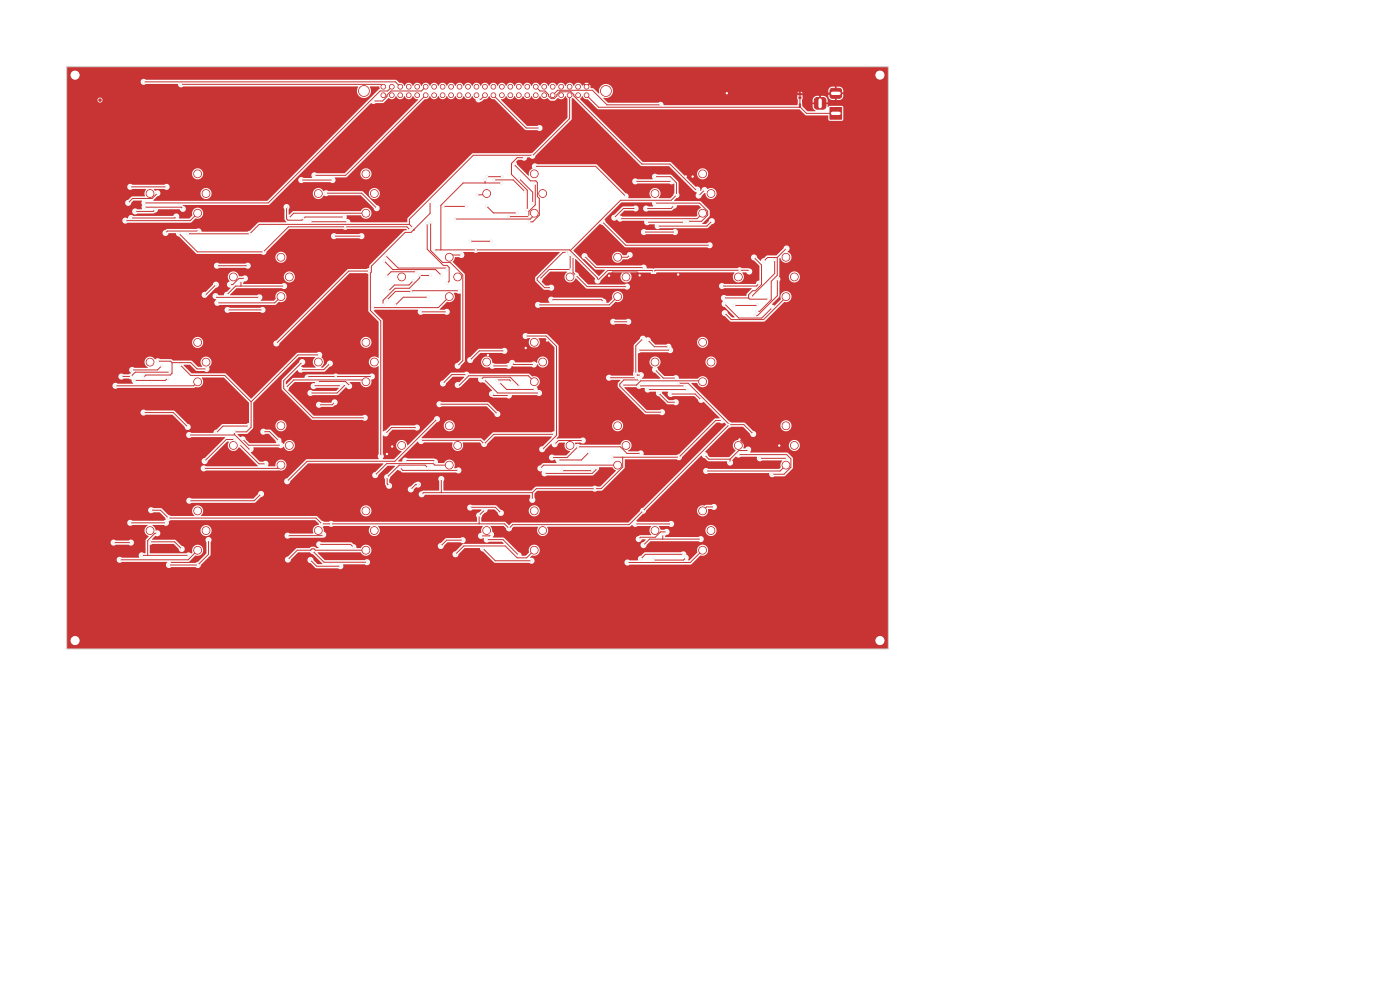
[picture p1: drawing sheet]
<svg xmlns="http://www.w3.org/2000/svg" width="420mm" height="297mm" viewBox="0 0 420 297" stroke-linecap="round" stroke-linejoin="round" font-family="sans-serif">
<g fill="#c83434" stroke="#c83434" stroke-width=".3">
<path d="M239.8 31.2h.3v.4h-.3z"/>
<path d="M239.8 31.8h.3v.4h-.3z"/>
<path d="M249 32.2h3.5v3.5h-3.5z"/>
<path d="M249.1 26.8l.6-.3 2.5 .1 .3 .6-.2 2-.6 .3-2.4-.2-.3-.6z"/>
<path d="M244.5 29.5l.5-.3h1.9a.88 .88 0 0 1 .9 .9v1.7a.88 .88 0 0 1-.9 .9h-1.7a.88 .88 0 0 1-.9-.9v-1.8z"/>
<path d="M239.7 29h.6v.5h-.6z"/>
<path d="M239.7 28h.6v.5h-.6z"/>
<circle cx="59.3" cy="63.9" r="1.16"/>
<circle cx="61.8" cy="58" r="1.16"/>
<circle cx="59.3" cy="52.1" r="1.16"/>
<circle cx="45" cy="58" r="1.16"/>
<circle cx="59.3" cy="114.4" r="1.16"/>
<circle cx="61.8" cy="108.5" r="1.16"/>
<circle cx="59.3" cy="102.6" r="1.16"/>
<circle cx="45" cy="108.5" r="1.16"/>
<circle cx="59.3" cy="164.9" r="1.16"/>
<circle cx="61.8" cy="159" r="1.16"/>
<circle cx="59.3" cy="153.1" r="1.16"/>
<circle cx="45" cy="159" r="1.16"/>
<circle cx="160.3" cy="164.9" r="1.16"/>
<circle cx="162.8" cy="159" r="1.16"/>
<circle cx="160.3" cy="153.1" r="1.16"/>
<circle cx="146" cy="159" r="1.16"/>
<circle cx="210.8" cy="63.9" r="1.16"/>
<circle cx="213.3" cy="58" r="1.16"/>
<circle cx="210.8" cy="52.1" r="1.16"/>
<circle cx="196.5" cy="58" r="1.16"/>
<circle cx="109.8" cy="164.9" r="1.16"/>
<circle cx="112.3" cy="159" r="1.16"/>
<circle cx="109.8" cy="153.1" r="1.16"/>
<circle cx="95.5" cy="159" r="1.16"/>
<circle cx="109.8" cy="63.9" r="1.16"/>
<circle cx="112.3" cy="58" r="1.16"/>
<circle cx="109.8" cy="52.1" r="1.16"/>
<circle cx="95.5" cy="58" r="1.16"/>
<circle cx="134.8" cy="139.4" r="1.16"/>
<circle cx="137.3" cy="133.5" r="1.16"/>
<circle cx="134.8" cy="127.6" r="1.16"/>
<circle cx="120.5" cy="133.5" r="1.16"/>
<circle cx="109.8" cy="114.4" r="1.16"/>
<circle cx="112.3" cy="108.5" r="1.16"/>
<circle cx="109.8" cy="102.6" r="1.16"/>
<circle cx="95.5" cy="108.5" r="1.16"/>
<circle cx="109.2" cy="27.3" r="1.6"/>
<circle cx="181.8" cy="27.3" r="1.6"/>
<circle cx="115" cy="26" r=".7"/>
<circle cx="115" cy="28.5" r=".7"/>
<circle cx="117.5" cy="26" r=".7"/>
<circle cx="117.5" cy="28.5" r=".7"/>
<circle cx="120.1" cy="26" r=".7"/>
<circle cx="120.1" cy="28.5" r=".7"/>
<circle cx="122.6" cy="26" r=".7"/>
<circle cx="122.6" cy="28.5" r=".7"/>
<circle cx="125.2" cy="26" r=".7"/>
<circle cx="125.2" cy="28.5" r=".7"/>
<circle cx="127.7" cy="26" r=".7"/>
<circle cx="127.7" cy="28.5" r=".7"/>
<circle cx="130.2" cy="26" r=".7"/>
<circle cx="130.2" cy="28.5" r=".7"/>
<circle cx="132.8" cy="26" r=".7"/>
<circle cx="132.8" cy="28.5" r=".7"/>
<circle cx="135.3" cy="26" r=".7"/>
<circle cx="135.3" cy="28.5" r=".7"/>
<circle cx="137.9" cy="26" r=".7"/>
<circle cx="137.9" cy="28.5" r=".7"/>
<circle cx="140.4" cy="26" r=".7"/>
<circle cx="140.4" cy="28.5" r=".7"/>
<circle cx="142.9" cy="26" r=".7"/>
<circle cx="142.9" cy="28.5" r=".7"/>
<circle cx="145.5" cy="26" r=".7"/>
<circle cx="145.5" cy="28.5" r=".7"/>
<circle cx="148" cy="26" r=".7"/>
<circle cx="148" cy="28.5" r=".7"/>
<circle cx="150.6" cy="26" r=".7"/>
<circle cx="150.6" cy="28.5" r=".7"/>
<circle cx="153.1" cy="26" r=".7"/>
<circle cx="153.1" cy="28.5" r=".7"/>
<circle cx="155.6" cy="26" r=".7"/>
<circle cx="155.6" cy="28.5" r=".7"/>
<circle cx="158.2" cy="26" r=".7"/>
<circle cx="158.2" cy="28.5" r=".7"/>
<circle cx="160.7" cy="26" r=".7"/>
<circle cx="160.7" cy="28.5" r=".7"/>
<circle cx="163.3" cy="26" r=".7"/>
<circle cx="163.3" cy="28.5" r=".7"/>
<circle cx="165.8" cy="26" r=".7"/>
<circle cx="165.8" cy="28.5" r=".7"/>
<circle cx="168.3" cy="26" r=".7"/>
<circle cx="168.3" cy="28.5" r=".7"/>
<circle cx="170.9" cy="26" r=".7"/>
<circle cx="170.9" cy="28.5" r=".7"/>
<circle cx="173.4" cy="26" r=".7"/>
<circle cx="173.4" cy="28.5" r=".7"/>
<circle cx="176" cy="26" r=".7"/>
<circle cx="176" cy="28.5" r=".7"/>
<circle cx="84.3" cy="88.9" r="1.16"/>
<circle cx="86.8" cy="83" r="1.16"/>
<circle cx="84.3" cy="77.1" r="1.16"/>
<circle cx="70" cy="83" r="1.16"/>
<circle cx="185.3" cy="88.9" r="1.16"/>
<circle cx="187.8" cy="83" r="1.16"/>
<circle cx="185.3" cy="77.1" r="1.16"/>
<circle cx="171" cy="83" r="1.16"/>
<circle cx="210.8" cy="114.4" r="1.16"/>
<circle cx="213.3" cy="108.5" r="1.16"/>
<circle cx="210.8" cy="102.6" r="1.16"/>
<circle cx="196.5" cy="108.5" r="1.16"/>
<circle cx="185.3" cy="139.4" r="1.16"/>
<circle cx="187.8" cy="133.5" r="1.16"/>
<circle cx="185.3" cy="127.6" r="1.16"/>
<circle cx="171" cy="133.5" r="1.16"/>
<circle cx="134.8" cy="88.9" r="1.16"/>
<circle cx="137.3" cy="83" r="1.16"/>
<circle cx="134.8" cy="77.1" r="1.16"/>
<circle cx="120.5" cy="83" r="1.16"/>
<circle cx="84.3" cy="139.4" r="1.16"/>
<circle cx="86.8" cy="133.5" r="1.16"/>
<circle cx="84.3" cy="127.6" r="1.16"/>
<circle cx="70" cy="133.5" r="1.16"/>
<circle cx="30" cy="30" r=".38"/>
<circle cx="160.3" cy="63.9" r="1.16"/>
<circle cx="162.8" cy="58" r="1.16"/>
<circle cx="160.3" cy="52.1" r="1.16"/>
<circle cx="146" cy="58" r="1.16"/>
<circle cx="235.8" cy="139.4" r="1.16"/>
<circle cx="238.3" cy="133.5" r="1.16"/>
<circle cx="235.8" cy="127.6" r="1.16"/>
<circle cx="221.5" cy="133.5" r="1.16"/>
<circle cx="235.8" cy="88.9" r="1.16"/>
<circle cx="238.3" cy="83" r="1.16"/>
<circle cx="235.8" cy="77.1" r="1.16"/>
<circle cx="221.5" cy="83" r="1.16"/>
<circle cx="160.3" cy="114.4" r="1.16"/>
<circle cx="162.8" cy="108.5" r="1.16"/>
<circle cx="160.3" cy="102.6" r="1.16"/>
<circle cx="146" cy="108.5" r="1.16"/>
<circle cx="210.8" cy="164.9" r="1.16"/>
<circle cx="213.3" cy="159" r="1.16"/>
<circle cx="210.8" cy="153.1" r="1.16"/>
<circle cx="196.5" cy="159" r="1.16"/>
</g>
<g fill="#ececec" stroke="#ececec" stroke-width=".3">
<circle cx="194.3" cy="116.8" r=".4"/>
<circle cx="206.1" cy="116.8" r=".4"/>
<circle cx="205.7" cy="167.2" r=".4"/>
<circle cx="196.1" cy="167.9" r=".4"/>
<circle cx="220.3" cy="91.5" r=".4"/>
<circle cx="227.2" cy="91.3" r=".4"/>
<circle cx="138.4" cy="76.4" r=".4"/>
<circle cx="188.9" cy="76.4" r=".4"/>
<circle cx="218" cy="27.9" r=".4"/>
<circle cx="182.7" cy="82.6" r=".4"/>
<circle cx="117.7" cy="133.8" r=".4"/>
<circle cx="116.1" cy="136.1" r=".4"/>
<circle cx="146.4" cy="106.4" r=".4"/>
<circle cx="203.4" cy="82.3" r=".4"/>
<circle cx="191.9" cy="82.5" r=".4"/>
<circle cx="233.8" cy="133.5" r=".4"/>
<circle cx="205.7" cy="52.9" r=".4"/>
<circle cx="164.1" cy="102.1" r=".4"/>
<circle cx="157.7" cy="104.3" r=".4"/>
<circle cx="221.8" cy="131.7" r=".4"/>
<circle cx="207.8" cy="52.9" r=".4"/>
<circle cx="142.7" cy="74.9" r=".4"/>
<circle cx="196.5" cy="52.9" r=".4"/>
<circle cx="99.3" cy="157" r=".4"/>
<circle cx="143.7" cy="154.5" r=".4"/>
<circle cx="202.9" cy="58.5" r=".4"/>
<circle cx="218.7" cy="127.3" r=".4"/>
<circle cx="166.2" cy="130.2" r=".4"/>
<circle cx="150.4" cy="54.8" r=".4"/>
<circle cx="179.3" cy="84.1" r=".4"/>
<circle cx="192.9" cy="153.1" r=".4"/>
<circle cx="147.7" cy="109.7" r=".4"/>
<circle cx="145.2" cy="133.1" r=".4"/>
<circle cx="226" cy="130.1" r=".4"/>
<circle cx="56.7" cy="130.4" r=".4"/>
<circle cx="50.5" cy="155.3" r=".4"/>
<circle cx="130.4" cy="75.3" r=".4"/>
<circle cx="54.1" cy="109.4" r=".4"/>
<circle cx="145.5" cy="53.9" r=".4"/>
<circle cx="126.3" cy="132.2" r=".4"/>
<circle cx="196" cy="81.5" r=".4"/>
<circle cx="45.3" cy="152.9" r=".4"/>
<circle cx="95.8" cy="106.4" r=".4"/>
<circle cx="145.4" cy="152.8" r=".4"/>
<circle cx="203.6" cy="114.9" r=".4"/>
<circle cx="224.8" cy="81.4" r=".4"/>
<circle cx="79" cy="75.5" r=".4"/>
<circle cx="96.5" cy="157" r=".4"/>
<circle cx="75.2" cy="134.6" r=".4"/>
<circle cx="152.7" cy="158.3" r=".4"/>
<circle cx="103.6" cy="68" r=".4"/>
<circle cx="221.9" cy="81" r=".4"/>
<circle cx="53.7" cy="70" r=".4"/>
<circle cx="152.6" cy="109.7" r=".4"/>
<circle cx="70.3" cy="129.4" r=".4"/>
<circle cx="123" cy="68.9" r=".4"/>
<circle cx="198.2" cy="31.4" r=".4"/>
<circle cx="43.3" cy="60.8" r=".4"/>
<circle cx="54.3" cy="25.3" r=".4"/>
<circle cx="114.2" cy="136.7" r=".4"/>
<circle cx="129" cy="60.6" r=".4"/>
<circle cx="90.7" cy="108.5" r=".4"/>
<circle cx="109.4" cy="125.2" r=".4"/>
<circle cx="43.1" cy="123.6" r=".4"/>
<circle cx="56.3" cy="128" r=".4"/>
<circle cx="43.1" cy="24.5" r=".4"/>
<circle cx="129.2" cy="66.7" r=".4"/>
<circle cx="137.3" cy="109.6" r=".4"/>
<circle cx="115.7" cy="76.6" r=".4"/>
<circle cx="134" cy="80.5" r=".4"/>
<circle cx="144.3" cy="160.6" r=".4"/>
<circle cx="131.8" cy="121.1" r=".4"/>
<circle cx="128.2" cy="67" r=".4"/>
<circle cx="147.3" cy="160.2" r=".4"/>
<circle cx="149.2" cy="124.1" r=".4"/>
<circle cx="143.5" cy="29.8" r=".4"/>
<circle cx="134.2" cy="84.9" r=".4"/>
<circle cx="153.7" cy="108.8" r=".4"/>
<circle cx="160.2" cy="109.2" r=".4"/>
<circle cx="154.2" cy="49.3" r=".4"/>
<circle cx="158.8" cy="66.5" r=".4"/>
<circle cx="170" cy="75.6" r=".4"/>
<circle cx="165.4" cy="86.2" r=".4"/>
<circle cx="161.9" cy="38.4" r=".4"/>
<circle cx="155.8" cy="53.6" r=".4"/>
<circle cx="159.8" cy="60.8" r=".4"/>
<circle cx="158.1" cy="62.9" r=".4"/>
<circle cx="157.7" cy="100.7" r=".4"/>
<circle cx="157.2" cy="47.3" r=".4"/>
<circle cx="162.6" cy="134.6" r=".4"/>
<circle cx="160.5" cy="49.9" r=".4"/>
<circle cx="187.7" cy="58.8" r=".4"/>
<circle cx="175.4" cy="76.8" r=".4"/>
<circle cx="192.9" cy="101.5" r=".4"/>
<circle cx="193.1" cy="80.2" r=".4"/>
<circle cx="190.8" cy="112" r=".4"/>
<circle cx="192.3" cy="112.4" r=".4"/>
<circle cx="198.6" cy="123.5" r=".4"/>
<circle cx="191.7" cy="113.6" r=".4"/>
<circle cx="200.5" cy="103.9" r=".4"/>
<circle cx="194.4" cy="102" r=".4"/>
<circle cx="180.7" cy="66.5" r=".4"/>
<circle cx="212.9" cy="73.5" r=".4"/>
<circle cx="209.2" cy="56.8" r=".4"/>
<circle cx="61.4" cy="88.4" r=".4"/>
<circle cx="64.8" cy="85.3" r=".4"/>
<circle cx="70.4" cy="131.7" r=".4"/>
<circle cx="61.4" cy="138.2" r=".4"/>
<circle cx="94.3" cy="52.5" r=".4"/>
<circle cx="112" cy="30.3" r=".4"/>
<circle cx="83.6" cy="132" r=".4"/>
<circle cx="79" cy="129.4" r=".4"/>
<circle cx="110.7" cy="81.2" r=".4"/>
<circle cx="82.9" cy="102.9" r=".4"/>
<circle cx="132.4" cy="82.5" r=".4"/>
<circle cx="86.1" cy="144.2" r=".4"/>
<circle cx="115.2" cy="78.2" r=".4"/>
<circle cx="131.1" cy="125.6" r=".4"/>
<circle cx="214.2" cy="151.9" r=".4"/>
<circle cx="178.4" cy="146.5" r=".4"/>
<circle cx="132.4" cy="143.5" r=".4"/>
<circle cx="123.8" cy="68.2" r=".4"/>
<circle cx="183.7" cy="137" r=".4"/>
<circle cx="126.5" cy="148.2" r=".4"/>
<circle cx="159.7" cy="149.8" r=".4"/>
<circle cx="56.4" cy="70.1" r=".4"/>
<circle cx="74.9" cy="70.1" r=".4"/>
<circle cx="78.3" cy="148" r=".4"/>
<circle cx="203.7" cy="137" r=".4"/>
<circle cx="56.8" cy="150.1" r=".4"/>
<circle cx="216.6" cy="126" r=".4"/>
<circle cx="159.7" cy="46.7" r=".4"/>
<circle cx="50.3" cy="113.4" r=".4"/>
<circle cx="40.4" cy="114" r=".4"/>
<circle cx="49.7" cy="69.8" r=".4"/>
<circle cx="59.6" cy="69.3" r=".4"/>
<circle cx="59.3" cy="169.3" r=".4"/>
<circle cx="62.6" cy="161.8" r=".4"/>
<circle cx="50.7" cy="169.3" r=".4"/>
<circle cx="108.4" cy="70.8" r=".4"/>
<circle cx="100.2" cy="70.8" r=".4"/>
<circle cx="100.4" cy="120.6" r=".4"/>
<circle cx="95.7" cy="121.3" r=".4"/>
<circle cx="126.2" cy="93.5" r=".4"/>
<circle cx="134" cy="93.5" r=".4"/>
<circle cx="123.2" cy="146.7" r=".4"/>
<circle cx="125.4" cy="145.2" r=".4"/>
<circle cx="158.8" cy="64.9" r=".4"/>
<circle cx="160.5" cy="55.1" r=".4"/>
<circle cx="152.6" cy="64.9" r=".4"/>
<circle cx="141.1" cy="72.3" r=".4"/>
<circle cx="147.3" cy="72.3" r=".4"/>
<circle cx="149.9" cy="114.6" r=".4"/>
<circle cx="160.4" cy="116.7" r=".4"/>
<circle cx="188.5" cy="96.4" r=".4"/>
<circle cx="184" cy="96.4" r=".4"/>
<circle cx="211.3" cy="57" r=".4"/>
<circle cx="209.6" cy="58.6" r=".4"/>
<circle cx="210.3" cy="119.9" r=".4"/>
<circle cx="201.2" cy="118.1" r=".4"/>
<circle cx="227.2" cy="93.3" r=".4"/>
<circle cx="236" cy="74.5" r=".4"/>
<circle cx="229.2" cy="78.3" r=".4"/>
<circle cx="54.9" cy="62.6" r=".4"/>
<circle cx="43.4" cy="62.1" r=".4"/>
<circle cx="38.5" cy="60.8" r=".4"/>
<circle cx="47.2" cy="57.9" r=".4"/>
<circle cx="46.5" cy="62.8" r=".4"/>
<circle cx="40.5" cy="63.4" r=".4"/>
<circle cx="43.1" cy="113.1" r=".4"/>
<circle cx="62" cy="110.6" r=".4"/>
<circle cx="47.3" cy="108.3" r=".4"/>
<circle cx="39.6" cy="110.9" r=".4"/>
<circle cx="48.5" cy="109.7" r=".4"/>
<circle cx="47.2" cy="159.8" r=".4"/>
<circle cx="42.5" cy="166.4" r=".4"/>
<circle cx="56.6" cy="166.4" r=".4"/>
<circle cx="72.3" cy="84.2" r=".4"/>
<circle cx="68.1" cy="88.3" r=".4"/>
<circle cx="85.2" cy="85.7" r=".4"/>
<circle cx="73.5" cy="83.4" r=".4"/>
<circle cx="69" cy="85.3" r=".4"/>
<circle cx="72.8" cy="131.7" r=".4"/>
<circle cx="84.2" cy="133.4" r=".4"/>
<circle cx="113" cy="62.4" r=".4"/>
<circle cx="97.8" cy="57.9" r=".4"/>
<circle cx="111.6" cy="112.8" r=".4"/>
<circle cx="92.3" cy="113.1" r=".4"/>
<circle cx="100.7" cy="112.8" r=".4"/>
<circle cx="90.2" cy="110.8" r=".4"/>
<circle cx="99" cy="108.9" r=".4"/>
<circle cx="93.9" cy="165.2" r=".4"/>
<circle cx="110.1" cy="168.5" r=".4"/>
<circle cx="86.3" cy="160.5" r=".4"/>
<circle cx="97" cy="160.2" r=".4"/>
<circle cx="137.7" cy="87.1" r=".4"/>
<circle cx="116.2" cy="89.8" r=".4"/>
<circle cx="123.4" cy="87.3" r=".4"/>
<circle cx="116.6" cy="87.2" r=".4"/>
<circle cx="124" cy="84.1" r=".4"/>
<circle cx="120" cy="140.2" r=".4"/>
<circle cx="137.5" cy="141" r=".4"/>
<circle cx="157.4" cy="57.4" r=".4"/>
<circle cx="148.3" cy="53.9" r=".4"/>
<circle cx="161.7" cy="117.8" r=".4"/>
<circle cx="145.3" cy="113.8" r=".4"/>
<circle cx="159.5" cy="168.1" r=".4"/>
<circle cx="144.9" cy="164.4" r=".4"/>
<circle cx="188.1" cy="85.9" r=".4"/>
<circle cx="171.9" cy="77" r=".4"/>
<circle cx="172.8" cy="82.5" r=".4"/>
<circle cx="171.1" cy="76.4" r=".4"/>
<circle cx="161.9" cy="83.7" r=".4"/>
<circle cx="171.2" cy="80.8" r=".4"/>
<circle cx="173.3" cy="133.9" r=".4"/>
<circle cx="192.2" cy="135.9" r=".4"/>
<circle cx="165.6" cy="137.1" r=".4"/>
<circle cx="176.7" cy="135.6" r=".4"/>
<circle cx="167.5" cy="137.9" r=".4"/>
<circle cx="213.5" cy="66.3" r=".4"/>
<circle cx="197.3" cy="67.8" r=".4"/>
<circle cx="202.2" cy="61.6" r=".4"/>
<circle cx="193.8" cy="62.5" r=".4"/>
<circle cx="198.8" cy="160.2" r=".4"/>
<circle cx="210.2" cy="161.6" r=".4"/>
<circle cx="193.1" cy="163.4" r=".4"/>
<circle cx="200" cy="159.4" r=".4"/>
<circle cx="191.6" cy="161.6" r=".4"/>
<circle cx="217.2" cy="89.3" r=".4"/>
<circle cx="230.5" cy="89.7" r=".4"/>
<circle cx="226.2" cy="77.2" r=".4"/>
<circle cx="227.7" cy="85" r=".4"/>
<circle cx="216.6" cy="85.7" r=".4"/>
<circle cx="236" cy="137.4" r=".4"/>
<circle cx="227.9" cy="137.4" r=".4"/>
<circle cx="211.4" cy="136.4" r=".4"/>
<circle cx="219" cy="138.6" r=".4"/>
<circle cx="224.4" cy="134.7" r=".4"/>
<circle cx="68.3" cy="92.9" r=".4"/>
<circle cx="78.8" cy="92.9" r=".4"/>
<circle cx="129.1" cy="82.6" r=".4"/>
<circle cx="114.9" cy="91.3" r=".4"/>
<circle cx="125.9" cy="82.6" r=".4"/>
<circle cx="168.6" cy="141.1" r=".4"/>
<circle cx="177.6" cy="140.9" r=".4"/>
<circle cx="205.2" cy="66.5" r=".4"/>
<circle cx="194.1" cy="66.6" r=".4"/>
<circle cx="191.7" cy="115.6" r=".4"/>
<circle cx="205.3" cy="115.6" r=".4"/>
<circle cx="205" cy="166.1" r=".4"/>
<circle cx="192.3" cy="167.5" r=".4"/>
<circle cx="104.2" cy="66.5" r=".4"/>
<circle cx="93.2" cy="66.5" r=".4"/>
<circle cx="102.3" cy="115.6" r=".4"/>
<circle cx="94.1" cy="115.7" r=".4"/>
<circle cx="102.1" cy="169.7" r=".4"/>
<circle cx="93.1" cy="167.8" r=".4"/>
<circle cx="39.1" cy="56" r=".4"/>
<circle cx="50" cy="56" r=".4"/>
<circle cx="49.8" cy="156.7" r=".4"/>
<circle cx="39.1" cy="156.7" r=".4"/>
<circle cx="65.1" cy="79.6" r=".4"/>
<circle cx="74.3" cy="79.6" r=".4"/>
<circle cx="64.9" cy="129.6" r=".4"/>
<circle cx="74.6" cy="127.7" r=".4"/>
<circle cx="90.4" cy="54" r=".4"/>
<circle cx="99.8" cy="54" r=".4"/>
<circle cx="116" cy="82.8" r=".4"/>
<circle cx="124.8" cy="81.5" r=".4"/>
<circle cx="115.7" cy="129.9" r=".4"/>
<circle cx="125.1" cy="128.1" r=".4"/>
<circle cx="150.6" cy="52.9" r=".4"/>
<circle cx="146.1" cy="52.9" r=".4"/>
<circle cx="141.1" cy="107.9" r=".4"/>
<circle cx="151.3" cy="105.2" r=".4"/>
<circle cx="150.3" cy="153.7" r=".4"/>
<circle cx="141" cy="152.1" r=".4"/>
<circle cx="166.4" cy="133.2" r=".4"/>
<circle cx="174.8" cy="132" r=".4"/>
<circle cx="190.6" cy="54.4" r=".4"/>
<circle cx="201.5" cy="54.4" r=".4"/>
<circle cx="191.5" cy="104.9" r=".4"/>
<circle cx="201" cy="104.9" r=".4"/>
<circle cx="190.6" cy="157" r=".4"/>
<circle cx="201.3" cy="157" r=".4"/>
<circle cx="147.6" cy="118.1" r=".4"/>
<circle cx="152.6" cy="118.5" r=".4"/>
<circle cx="202.7" cy="120.6" r=".4"/>
<circle cx="197.7" cy="117.9" r=".4"/>
<circle cx="233.2" cy="83.7" r=".4"/>
<circle cx="226.6" cy="94.6" r=".4"/>
<circle cx="232.4" cy="77.9" r=".4"/>
<circle cx="225.3" cy="88.7" r=".4"/>
<circle cx="231.6" cy="92.2" r=".4"/>
<circle cx="217.4" cy="91.1" r=".4"/>
<circle cx="54.5" cy="164.5" r=".4"/>
<circle cx="45" cy="162.4" r=".4"/>
<circle cx="71.9" cy="133.2" r=".4"/>
<circle cx="79.7" cy="139" r=".4"/>
<circle cx="95.4" cy="114.6" r=".4"/>
<circle cx="104.7" cy="115.7" r=".4"/>
<circle cx="106" cy="164" r=".4"/>
<circle cx="95.8" cy="163.2" r=".4"/>
<circle cx="121.6" cy="138" r=".4"/>
<circle cx="130.5" cy="138.4" r=".4"/>
<circle cx="146" cy="61.8" r=".4"/>
<circle cx="155" cy="63.8" r=".4"/>
<circle cx="155.6" cy="115.9" r=".4"/>
<circle cx="144.3" cy="113.8" r=".4"/>
<circle cx="146" cy="161.7" r=".4"/>
<circle cx="155.6" cy="166.4" r=".4"/>
<circle cx="181" cy="90.4" r=".4"/>
<circle cx="165.4" cy="89.8" r=".4"/>
<circle cx="206.4" cy="66.3" r=".4"/>
<circle cx="196.5" cy="61" r=".4"/>
<circle cx="202.8" cy="113.3" r=".4"/>
<circle cx="196.5" cy="110.8" r=".4"/>
<circle cx="221.5" cy="136.2" r=".4"/>
<circle cx="231.7" cy="142.1" r=".4"/>
<circle cx="39.3" cy="162.6" r=".4"/>
<circle cx="34.1" cy="162.6" r=".4"/>
<circle cx="133" cy="61.9" r=".4"/>
<circle cx="139.8" cy="61.9" r=".4"/>
<circle cx="132.9" cy="114.9" r=".4"/>
<circle cx="139.9" cy="112.3" r=".4"/>
<circle cx="138.8" cy="161.9" r=".4"/>
<circle cx="132.2" cy="163.6" r=".4"/>
<circle cx="190.7" cy="62.5" r=".4"/>
<circle cx="184.3" cy="65.2" r=".4"/>
<circle cx="190.7" cy="113.1" r=".4"/>
<circle cx="182.7" cy="113.2" r=".4"/>
<circle cx="143.2" cy="58.4" r=".4"/>
<circle cx="37.6" cy="66.1" r=".4"/>
<circle cx="34.6" cy="115.6" r=".4"/>
<circle cx="35.9" cy="167.8" r=".4"/>
<circle cx="65.2" cy="90.8" r=".4"/>
<circle cx="61.1" cy="140.4" r=".4"/>
<circle cx="86.7" cy="65.3" r=".4"/>
<circle cx="85.8" cy="116.2" r=".4"/>
<circle cx="86.4" cy="167.7" r=".4"/>
<circle cx="111.9" cy="92.2" r=".4"/>
<circle cx="112.6" cy="142.4" r=".4"/>
<circle cx="136.6" cy="65.8" r=".4"/>
<circle cx="137.3" cy="115.4" r=".4"/>
<circle cx="136.6" cy="166.1" r=".4"/>
<circle cx="161.4" cy="91.4" r=".4"/>
<circle cx="162.1" cy="140.4" r=".4"/>
<circle cx="186" cy="65.5" r=".4"/>
<circle cx="186.7" cy="115.4" r=".4"/>
<circle cx="188.2" cy="168.6" r=".4"/>
<circle cx="217.4" cy="93.8" r=".4"/>
<circle cx="52.9" cy="64.9" r=".4"/>
<circle cx="39.3" cy="65.3" r=".4"/>
<circle cx="103.1" cy="65" r=".4"/>
<circle cx="86" cy="62.1" r=".4"/>
<circle cx="91.1" cy="65.5" r=".4"/>
<circle cx="36.4" cy="112.9" r=".4"/>
<circle cx="50.9" cy="111.5" r=".4"/>
<circle cx="39.3" cy="112.8" r=".4"/>
<circle cx="77.8" cy="89.1" r=".4"/>
<circle cx="64.7" cy="88.7" r=".4"/>
<circle cx="103.3" cy="115" r=".4"/>
<circle cx="93.1" cy="117.8" r=".4"/>
<circle cx="128.3" cy="89.1" r=".4"/>
<circle cx="118.6" cy="91.5" r=".4"/>
<circle cx="128.3" cy="140.2" r=".4"/>
<circle cx="116.1" cy="143" r=".4"/>
<circle cx="116.7" cy="145.6" r=".4"/>
<circle cx="153.5" cy="114.5" r=".4"/>
<circle cx="149.1" cy="114" r=".4"/>
<circle cx="178.8" cy="140.3" r=".4"/>
<circle cx="163.4" cy="141.9" r=".4"/>
<circle cx="193.2" cy="69.5" r=".4"/>
<circle cx="202.5" cy="69.5" r=".4"/>
<circle cx="211.8" cy="141.2" r=".4"/>
</g>
<g fill="none" stroke="#c83434" stroke-width=".3">
<path d="M43.1 24.5h75.5l1.5 1.5M54.3 25.3h60l.7 .7M117.5 26l-1.2 1.3h-2.3l-33.5 33.5h-37.2M127.7 26l-1.3 1.3h-9.1l-2.5 3h-2.8M127.7 28.5l-24 24h-9.4M145.5 28.5l-1.3 1.3h-.7M148 28.5l9.9 9.9h4M160.7 26l1.3 1.3h1.5l1 1v.5l.8 .8h.9l1.7-2.1h3.4l.9 .8v.5l20.4 20.4h8.4l7.6 7.6h.6M165.8 28.5l1.5-1.4h10.4l4.4 4.3h16.1M170.9 28.5v7l-11.2 11.2-.1-.2h-17.6l-19.2 19.2v1.5M176 28.5l3.6 3.6 60.4-.1 1.9 2h8.8M218 27.9h21.7l.3 .3h10.5l.2-.2"/>
<path d="M240 29.3v2.1M246 28.2v2.8M39.1 56h10.9M47.2 57.9l-1.6 1.6h-5.8l-1.3 1.3M90.4 54h9.4M97.8 57.9h10.7l4.5 4.5M145.5 53.9v.9M146 58l-.4 .4h-2.4M146.1 52.9h4.5M148.3 53.9h5.7l3.4 3.5M150.4 54.8h-11.4l-6.7 6.7v13.4M154.2 49.3l5 4.9h1.6l.4 .5v4.2l.6 .6v5l-2 2h-1"/>
<path d="M155.8 53.6l4 4v3.2M157.2 47.3h-2l-1.8 1.7v3.2l4.8 4.8-.1 5.9M160.5 49.9h18.2l9 8.9M160.5 55.1l.1 6.3-1.9 1.9v1.6M190.6 54.4h10.9M196.5 52.9h4.6l1.8 1.9v3.7l-1.5 1.5h-15.2l-15.1 15.1M205.7 52.9h2.1M211.3 57l-1.7 1.6M43.4 62.1h11l.5 .5M46.5 62.8l-.6 .6h-5.4M52.9 64.9l-.5 .4h-13.1M59.3 63.9l-2.2 2.2h-19.5"/>
<path d="M59.6 69.3l-9.4-.1-.5 .6M65.1 79.6h9.2M86 62.1h.1M86 62.1v3.5l.4 .4h4.2l.9-1h11.6M93.2 66.5h11M100.2 70.8h8.2M109.8 63.9h-21.7l-1.4 1.4M115.2 78.2l2.6 2.6M115.7 76.6l3.7 3.7 14.6 .2M122.8 67.2h-45l-2.9 2.9h-18.5M122.8 67.2l1 1M123 68.9l-.9-.9h-35.6l-7.5 7.5h-19.8l-5.5-5.5"/>
<path d="M124.1 68.9h.1M128.2 67v7.7l4.8 4.8h1.1l.6 .7v4.1l-.5 .6M129 60.6v3.4l-5.7 5.6h-1.8l-10.1 10.2v1.7l-.3 .3v11.3l3.1 3.1v40.5M129.2 66.7v8.4l3.5 3.5h2.4l3.7 3.8v25.7l-1.5 1.5M130.4 75.3l.4-.4h40.1l8.4 8.4v.8l3-3h13.3l.4 .4 .6-.5h27.8l.4 .4M133 61.9h6.8M138.4 76.4h-2.9l-.7 .7M141.1 72.3h6.2M146 61.8l2 2h7M152.6 64.9h6.2M160.3 63.9v.6l-1.2 1.1-22.5 .2M170 75.6h.1"/>
<path d="M170 75.6h-1.1l-7.8 7.8v.6l2.3 2.2h2M171.1 76.4l.1 4.4h-6.4l-2.9 2.9M171.9 77v4.7l4.2 4.2h12M175.4 76.8l3.4 3.4h14.3M180.7 66.5l7 7h25.2M188.9 76.4l-.7 .7h-2.9M190.7 62.5h-3.7l-2.7 2.7M193.2 69.5h9.3M196.5 61l13.4-.1 2.4 2.4v1.2l-1.8 1.8h-4.1M202.2 61.6l-.9 .9h-7.5M205.2 66.5l-11.1 .1M210.8 63.9l-1.7 1.6h-23.1"/>
<path d="M213.5 66.3l-1.4 1.5h-14.8M226.2 77.2l2.3 2.2v5.9l-1.9 1.8h-.8l-1.2 1.2v1M232.4 77.9v4.1l-6.7 6.7h-.4M233.2 77.2h-2.9l-1.1 1.1M233.2 77.2v5.3l-1.8 1.8v5.5l-3.5 3.5h-.7M236 74.5l-2.8 2.7M64.7 88.7l.3 .4h12.8M64.8 85.3l-3.1 3.1h-.3M68.3 92.9h10.5M72.3 84.2v1.5M73.5 83.4h-1.8l-1.9 1.9h-.8M84.3 88.9l-1.9 1.9h-17.2"/>
<path d="M85.2 85.7h-14.5l-2.6 2.6M110.7 81.2h-6.1l-21.7 21.7M117.8 80.8h.1M117.8 80.8h12.9l1.7 1.7M123.4 87.3h.1M123.4 87.3h-4.7l-2.5 2.5M124 84.1l-1.3 1.3h-4.4l-1.7 1.8M124.8 81.5l-7.5-.1-1.3 1.4M126.2 93.5h7.8M128.3 89.1h-7.3l-2.4 2.4M129.1 82.6h-3.2v.7l-3.1 3.1h-4.3l-3.6 3.6v1.3M134.8 88.9l-3.3 3.3h-19.6"/>
<path d="M137.7 87.1h-14.1l-.2 .2M165.4 89.8h15l.6 .6M184 96.4h4.5M185.3 88.9l-2.5 2.5h-21.4M191.9 82.3l-.8-.8h-7.3l-1.1 1.1M191.9 82.3h11.5M191.9 82.3v.2M217.2 89.3h7.4M217.4 91.1l4.2 4.2h6.9l3.1-3.1M224.6 89.3l.3 .4h5.6M227.2 91.3l-.3 .2h-6.6M227.7 85l-.7 .7h-10.4"/>
<path d="M233.2 83.7v4.9l-5.9 6h-.7M235.8 88.9l-6.7 6.9h-9.7l-2-2M47.3 108.3h3.9l.4 .4M48.5 109.7l-1.2 1.2h-7.7M50.3 113.4l-.7 .6h-9.2M50.9 111.5h-10.3l-1.3 1.3-2.9 .1M51.6 108.7v3.2l-.5 .5h-7.3l-.7 .7M51.6 108.7h5.6l1.9 1.9h2.9M54.1 109.4l3.1 3.1h10.2l7.9 7.9M59.3 114.4l-1.2 1.2h-23.5M90.7 108.5l-5.6 5.6v2.4l8.8 8.7h15.5M95.4 114.6l.3-.3h7.9l1.1 1.1v.3"/>
<path d="M95.8 106.4h-6.4l-14.1 14M99 108.9l-1.9 1.9h-6.9M102.3 115.6l-8.2 .1M103.3 115v.6l-2.2 2.2h-8M109.8 114.4l-.6-.5h-21.1l-2.3 2.3M111.6 112.8h-19l-.3 .3M139.9 112.3h-4.4l-2.6 2.6M144.3 113.8l.7-.7h8.1l2.5 2.5v.3M145.3 113.8l4 4h12.4M147.6 118.1l.4 .4h4.6M147.7 109.7h4.9M149.1 114l3.7-.1 .7 .6"/>
<path d="M149.9 114.6l2.1 2.1h8.4M151.3 105.2h-7.5l-2.7 2.7M153.7 108.8l.4 .4h6.1M157.7 100.7h6.2l3.1 3.1v26.7l-4.4 4.1M160.3 114.4l-1.8-1.8h-17.9l-2.7 2.8h-.6M164.1 102.1l-2.3 2.2h-4.1l-2.1 2.1h-9.2M186.7 115.4h4.2M190.7 113.1l-8 .1M190.9 115.4h.1M191.5 104.9h9.5M191.7 113.6l-.3 .3h-4.3l-1.2 1.2v.6l7.8 7.8h4.9M191.7 115.6h13.6"/>
<path d="M192.9 101.5l-2.2 2.1v8.3l.5 .5h1.1M194.3 116.8h11.8M194.4 102l1.9 1.9h4.2M196.5 110.8l2.5 2.5h3.8M197.7 117.9l2.7 2.7h2.3M201.2 118.1h7.4l1.7 1.8M203.6 114.9h2.8l12.3 12.4M205.3 115.6h.1M210.8 114.4l-.3-.3h-18.3l-1.3 1.3M43.1 123.6h8.9l4.3 4.4M70.3 130.2l-.1 .2h-13.5M70.3 130.2l4.4 4.4h.5"/>
<path d="M70.4 131.7h-2.5l-6.5 6.5M71.9 133.2l5.8 5.8h2M72.8 131.7l1.8 1.7h9.6M74.6 127.7h-7.7l-2 1.9M75.3 120.4v7.6l-1.4 1.4h-3.6v.8M79 129.4h1.9l2.7 2.6M84.3 139.4l-1 1h-22.2M100.4 120.6l-.8 .7h-3.9M117.7 133.8v.7l-1.6 1.6M121.6 138h8.5l.4 .4M125.1 128.1h-7.6l-1.8 1.8M131.1 125.6l-12.6 12.6h-26.4l-6 6"/>
<path d="M131.8 121.1h14.5l2.9 3M134.8 139.4h-4.4l-.4-.5h-14l-3.4 3.5M166.2 130.2h-18.1l-2.9 2.9-1.1-1.1h-17.5l-.3 .2M174.8 132h-7.3l-1.1 1.2M176.7 135.6l-2.3 2.3h-6.9M185.3 139.4h-22.2l-1 1M186.8 137v3l-6.5 6.5h-19.4l-1.2 1.2M192.2 135.9h-4.1l-2-2h-12.8l-3.2 3.2h-4.5M211.4 136.4l1.2 1.2h6.4M216.6 126h-1.9l-11 11h-20M218.7 127.3l-29.9 29.9h-35l-1.1 1.1-1.4-1.3h-54.8l-1.7-1.7h-44.3l-2.3-2.4h-2.9M218.7 127.3h4.5l2.8 2.8"/>
<path d="M219 137.6v1M221.5 136.2h14.5l1.3 1.3v2.6l-2.1 2h-3.5M221.8 131.7l1.9 1.8h10.1M224.4 134.7l-.2 .3h-2.6l-2.6 2.6M227.9 137.4h8.1M235.8 139.4l-1.8 1.8h-22.2M39.1 156.7h10.7M47.2 159.8h-.7l-2.2 2.2v4.4M78.3 148l-2 2.1h-19.5M120 140.2l.8 .8h16.7M125.4 145.2h.1M125.4 145.2h-.7l-1.5 1.5"/>
<path d="M128.3 140.2l-.8-.8h-7.8l-3.6 3.6v2l.6 .6M132.4 143.5v4.2M141 152.1l7.6-.1 1.7 1.7M145.4 152.8l-1.7 1.7v2.5M159.7 147.7v2.1M159.7 147.7h-32.7l-.5 .5M177.6 140.9l-9 .2M178.8 140.3v.4l-1.1 1.2h-14.3M190.6 157h10.7M200 159.4h-1.8l-1.6 1.6h-4.5l-.5 .6M214.2 151.9h-2.3l-1.1 1.2M34.1 162.6h5.2"/>
<path d="M42.5 166.4h14.1M45 162.4h7.4l2.1 2.1M59.3 164.9l-2.9 2.9h-20.5M62.6 161.8v4.3l-3.3 3.2h-8.6M93.1 167.8l1.9 1.9h7.1M93.2 164.9l.4-.4h.6l.4 .4h15.2M93.2 164.9h-4l-2.8 2.8M93.2 164.9h.1M93.9 165.2l3.3 3.3h12.9M95.8 163.2h9.4l.8 .8M97 160.2l-.3 .3h-10.4M138.8 161.9h-4.8l-1.8 1.7"/>
<path d="M144.9 164.4l3.7 3.7h10.9M146 161.7h4.9l4.7 4.7M147.3 160.2l-.4 .4h-2.6M160.3 164.9l-2.3 2.3h-2.9l-3.5-3.6h-12.5l-2.5 2.5M198.8 160.2v1.4M205 166.1h-11.4l-1.3 1.4M205.7 167.2l-.7 .7h-8.9M210.2 161.6h-15.3l-1.8 1.8M210.8 164.9l-3.7 3.7h-18.9"/>
</g>
<path d="M20 20.1h246.5l-.1 174.4h-246.3l-.1-2.5h1.2a1.36 1.36 0 0 0 1.3 1.3 1.36 1.36 0 0 0 1.4-1.3h238.7v.2a1.36 1.36 0 0 0 2.2 .8 1.36 1.36 0 0 0-.2-2.3 1.36 1.36 0 0 0-2 1.3h-238.7v-.3a1.36 1.36 0 0 0-1.5-1.1 1.36 1.36 0 0 0-1.2 1.4h-1.2v-24.2h15v.2a.95 .95 0 0 0 1.6 .4h13.5a1.05 1.05 0 0 0-.2 1.1 1.05 1.05 0 0 0 .9 .7l.6-.2h7.2a.96 .96 0 0 0 1.1 .2 .96 .96 0 0 0 .6-.9l1.6-1.6h23.6a.92 .92 0 0 0 .9 .9 .92 .92 0 0 0 .9-.9l2.2-2.2h3.5l.9 .6 2.8 2.9-1.5 .1-1.1-1.2a.92 .92 0 0 0-.9-1 .92 .92 0 0 0-1 1 .92 .92 0 0 0 1 .9l1.7 1.5h6.5a1.01 1.01 0 0 0 1.3 .1 1.01 1.01 0 0 0 .3-1.3h6.4a.93 .93 0 0 0 1.3 .1 .93 .93 0 0 0 0-1.4 .93 .93 0 0 0-1.3 .1h-11.9l-2.2-2.2 12.9-.2a1.7 1.7 0 0 0 2.6 .8 1.7 1.7 0 0 0 0-2.8 1.7 1.7 0 0 0-2.6 .8h-1.2l-.4-1-1.3-.8h-8.9a.96 .96 0 0 0-1.5 .3 .96 .96 0 0 0 .7 1.4l-.7 .1-.5-.4-.8-.1-.8 .5h-3.8l-2.7 2.5a.9 .9 0 0 0-.8 .9h-23.6l1.3-1.4v-3.8a.92 .92 0 0 0-.1-1.3 .92 .92 0 0 0-1.3 0 .92 .92 0 0 0 .1 1.3v3.4l-2.5 2.5-.8 .3-7.4-.1 .1-.2h5.3l2.1-1.9a1.69 1.69 0 0 0 2.2-1.5 1.69 1.69 0 0 0-2-1.8 1.69 1.69 0 0 0-1.2 2.4l-.3 .3-.2-.1a1 1 0 0 0-1.3 0l-11-.1v-2.3l.8-.4h6.4l1.5 1.5a.92 .92 0 0 0 .9 .9 .92 .92 0 0 0 .9-.9 .92 .92 0 0 0-.9-.9l-2-1.8-6.9-.1 1-1.1a.92 .92 0 0 0 1.3-.3 .92 .92 0 0 0-.3-1.3h12.5l.1 .3a1.66 1.66 0 0 0 2.6 1.1 1.66 1.66 0 0 0-.2-2.9 1.66 1.66 0 0 0-2.5 1.5h-13.3l-.4-1-.7-.6 3.4-.1a1.01 1.01 0 0 0 1.3 .1 1.01 1.01 0 0 0 .3-1.2l.5-.3h43.3l1.2 1.3a1.98 1.98 0 0 0-1.8 2.7h-6.9a.93 .93 0 0 0-1.4 0 .93 .93 0 0 0 0 1.3 .93 .93 0 0 0 1.4 0h9.7a.98 .98 0 0 0 1.2-.8 .98 .98 0 0 0-.8-1.2l-.3-1.2 .4-.4h1.4l.6 .3 .8-.3h11.1a1.73 1.73 0 0 0 .1 2.7 1.73 1.73 0 0 0 2.6-.5l.1-.3a1.75 1.75 0 0 0-.5-1.7l31.3-.2 .1 .2a1.9 1.9 0 0 0-.4 1.9 .96 .96 0 0 0-.9 1.3 .96 .96 0 0 0 1.6 .2 .99 .99 0 0 0 .4 1.2 .99 .99 0 0 0 1.2-.1h3.9l.5 .6h-12.1a.97 .97 0 0 0 .6-1.4 .97 .97 0 0 0-1.5-.2h-4.3l-1.6 1.4a.91 .91 0 0 0-.8 1 .91 .91 0 0 0 .9 .9 .91 .91 0 0 0 .9-1l1.1-1.1h3.8l.8 .3-2.3 2.4a.91 .91 0 0 0-.8 1 .91 .91 0 0 0 .9 .8 .91 .91 0 0 0 .9-.9l1.8-1.8 4.6 .1a.98 .98 0 0 0 .9 .9l3.5 3.4h10.4l.2 .1a.91 .91 0 0 0 1.2-.2h27.1l.1 .2a.95 .95 0 0 0 1.5 .4h18.3l2.9-2.7a1.69 1.69 0 0 0 2.3-1.5 1.69 1.69 0 0 0-2-1.8 1.69 1.69 0 0 0-1.2 2.4l-2.3 2.3h-.5a1.14 1.14 0 0 0-.5-1.8 .93 .93 0 0 0-.6-.8 .93 .93 0 0 0-1 .2h-10.8l-1.2 1.1a1.15 1.15 0 0 0-1 1.4l-2.4-.1a.9 .9 0 0 0-1-.1 .9 .9 0 0 0-.6 .8h-27.1l.1-.2a1.04 1.04 0 0 0-1.3-1.3l.6-.6a1.69 1.69 0 0 0 2.3-1.5 1.69 1.69 0 0 0-2-1.8 1.69 1.69 0 0 0-1.2 2.4l-1 1h-1.1a1.3 1.3 0 0 0-1.1-1.1l-4.3-4.3-3.3-.1a1.21 1.21 0 0 0-.3-1.9v-.7l-.5-.7 .2-.2h3.7l.8 .8a.92 .92 0 0 0 .9 .8 .92 .92 0 0 0 .9-.9l.5-.4h7.3a1.7 1.7 0 0 0 .3 2.3 1.7 1.7 0 0 0 2.3 0 1.7 1.7 0 0 0 .2-2.3h24.6l.8-.6a1.07 1.07 0 0 0 1.7 .3l4 .1a2.25 2.25 0 0 0 0 2.7l-3.6 .1a.93 .93 0 0 0-1 .8 .93 .93 0 0 0 .7 1.1 .93 .93 0 0 0 1.1-.7h1.2l-.6 .7a.92 .92 0 0 0-1 .9 .92 .92 0 0 0 1 1 .92 .92 0 0 0 .9-1l1.2-1.1h14.3a.93 .93 0 0 0 1.3 0 .93 .93 0 0 0 0-1.3 .93 .93 0 0 0-1.3 0h-9.9l.1-.6a.95 .95 0 0 0 1.1-1.3h10.8v.3a1.66 1.66 0 0 0 2.7 1 1.66 1.66 0 0 0-.3-2.8 1.66 1.66 0 0 0-2.4 1.5l-10.9-.1a.98 .98 0 0 0-1.4-.1h-1.1l-.5-1.1h3a.92 .92 0 0 0 1.3-.1 .92 .92 0 0 0-.1-1.3 .92 .92 0 0 0-1.3 .1h-9.3l-.4-.3 2-2.1 .6-.2 .3-.7h15.3v.3a1.73 1.73 0 0 0 2.1 1.3 1.73 1.73 0 0 0 1.3-2.1l1-.1a.93 .93 0 0 0 1.3 .1 .93 .93 0 0 0 0-1.3 .93 .93 0 0 0-1.3 0h-1.7l-.3 .2a1.82 1.82 0 0 0-2.4 1.6h-15.3l16.5-16.6 2.2 1.7h5.5a.98 .98 0 0 0 .7 1.2 .98 .98 0 0 0 1.2-.6l-.2-.9 1-1.1 .2 .1a1 1 0 0 0 1.3 0h4.9a.99 .99 0 0 0 .3 1.2 .99 .99 0 0 0 1.2-.1h6v.2a2 2 0 0 0-.4 1.9l-.5 .4h-21.2a.93 .93 0 0 0-1.3 0 .93 .93 0 0 0 0 1.3 .93 .93 0 0 0 1.3 0h18.2a.99 .99 0 0 0 .5 1.1 .99 .99 0 0 0 1.2-.1l3-.1 2.4-2.3 .1-3-1.4-1.6-.5-.2h-11a.97 .97 0 0 0 0-1.6 .97 .97 0 0 0-1.5 .4l-.5-.1 .2-.8h13.4l.1 .3a1.66 1.66 0 0 0 2.6 1 1.66 1.66 0 0 0-.2-2.8 1.66 1.66 0 0 0-2.5 1.5h-13.4l-.1-.3a1.71 1.71 0 0 0-2.7-1 1.71 1.71 0 0 0 .3 2.9l-2 1.9h-5.7l-.6-.5-.4-.8-.5-.3 7.2-7.2 .7-.3h3.5l2.1 2.1a.92 .92 0 0 0 .9 1 .92 .92 0 0 0 1-1 .92 .92 0 0 0-1-.9l-1.5-1.5h9.7a1.66 1.66 0 0 0 2.4 1.5 1.66 1.66 0 0 0 .3-2.8 1.66 1.66 0 0 0-2.7 1v.3h-9.7l-1.1-.9-3.9-.1-.5-.2-11.5-11.5 1.7-.1a1.69 1.69 0 0 0 2.4 1.2 1.69 1.69 0 0 0 .5-2.7 1.69 1.69 0 0 0-2.7 .2h-5.6a.98 .98 0 0 0-.5-1 .98 .98 0 0 0-1.2 .2h-2.8l-1.8-1.8-.3-.8 .7-.6 .4-1h13.4a1.66 1.66 0 0 0 2.5 1.5 1.66 1.66 0 0 0 .2-2.8 1.66 1.66 0 0 0-2.6 1l-.1 .3h-13.4a1.71 1.71 0 0 0-2.7-1.3 1.71 1.71 0 0 0 .4 3l-.1 .1a.94 .94 0 0 0 .8 1.4l1.5 1.8-5.5-.1a1.02 1.02 0 0 0 .5-1.4 1.02 1.02 0 0 0-1.5-.4l-.2-.4v-5.3l.8-.3h8.1a.95 .95 0 0 0 1.5-.2 .95 .95 0 0 0-.4-1.4 .93 .93 0 0 0-.5-.9 .93 .93 0 0 0-1.1 .2h-3.2l-.7-.7h13.2v.3a1.66 1.66 0 0 0 2.7 1 1.66 1.66 0 0 0-.3-2.8 1.66 1.66 0 0 0-2.4 1.5h-13.2l-.6-.6a1.08 1.08 0 0 0-1.6-.8 .93 .93 0 0 0-1.1-.6 .93 .93 0 0 0-.7 1l-1.8 1.9-.1 9-6.7 .1a.91 .91 0 0 0-1.3 0 .91 .91 0 0 0 .1 1.3 .91 .91 0 0 0 1.3-.1h2.7l-.8 1.1 .1 1.2 8 7.9 4.6 .2a.92 .92 0 0 0 1.3-.1 .92 .92 0 0 0-.1-1.3 .92 .92 0 0 0-1.3 .1h-3.9l-6.7-6.7 3.5-.2 .3 .3a1 1 0 0 0 1.3 0h1a.99 .99 0 0 0 .4 1.2 .99 .99 0 0 0 1.2-.1h1.8a1.06 1.06 0 0 0 .9 1.4l2.4 2.3 2 .1a.92 .92 0 0 0 1.3-.1 .92 .92 0 0 0-.1-1.3 .92 .92 0 0 0-1.3 .1h-1.4l-2-2-.1-.4 .1-.1h1.8a.99 .99 0 0 0 .1 1.3 .99 .99 0 0 0 1.4 0h6.3l1.2 1.1a1.04 1.04 0 0 0 .7 .9 1.04 1.04 0 0 0 1.1-.2l4.7 4.9-1.6 .2-10.6 10.5-.7 .3h-9.8a1.13 1.13 0 0 0-1.3-1.4l-.4 .3-3.1-.2a1.71 1.71 0 0 0 .4-2.9 1.71 1.71 0 0 0-2.7 1.1h-12.1l-.6-.3-.7 .2-.2-.5h1.7a.92 .92 0 0 0 1.3-.1 .92 .92 0 0 0-.1-1.3 .92 .92 0 0 0-1.3 .1l-7.1 .1 .6-.9v-3h16v.3a1.66 1.66 0 0 0 2.7 1 1.66 1.66 0 0 0-.3-2.8 1.66 1.66 0 0 0-2.4 1.5h-16v-24l-3.5-3.5h-5.8a.91 .91 0 0 0-1.3 0 .91 .91 0 0 0 .1 1.3 .91 .91 0 0 0 1.3-.1l.6 .1a1.74 1.74 0 0 0 .1 2.4 1.74 1.74 0 0 0 2.4 0 1.74 1.74 0 0 0 .1-2.4h2l2.7 2.7v25.1l-.8 .3-17.5 .1-2.7 2.5-1.1-.8-17.8-.1 3.6-3.6h3.1v.3a1.66 1.66 0 0 0 2.7 1 1.66 1.66 0 0 0-.3-2.8 1.66 1.66 0 0 0-2.4 1.5h-3.1l1-1a.92 .92 0 0 0 1-1 .92 .92 0 0 0-.9-.9 .92 .92 0 0 0-1 1l-7.8 7.8a1.74 1.74 0 0 0-1.8-1.7 1.74 1.74 0 0 0-1.7 1.7 1.74 1.74 0 0 0 1.7 1.8l-2.3 2.3h-3.3a1.43 1.43 0 0 0-.1-1.6l.2-5.5a.95 .95 0 0 0 1 .2 .95 .95 0 0 0 .6-.8l1.2-1.1h6.6a.93 .93 0 0 0 1.3 0 .93 .93 0 0 0 0-1.3 .93 .93 0 0 0-1.3 0h-7l-1.7 1.5-.8 .3-.1-8.2h16.1l.1 .2a.95 .95 0 0 0 1.5 .5h13.5l2.3 2.2a.92 .92 0 0 0 .9 1 .92 .92 0 0 0 .9-.9 .92 .92 0 0 0-.9-1l-2.9-2.6h-13.9a.91 .91 0 0 0-.9-.2 .91 .91 0 0 0-.6 .8h-16.1v-6.2l17.2 .1a.92 .92 0 0 0 1 .8 .92 .92 0 0 0 .8-.9l2-2h3.4l-1.4 1.6a.93 .93 0 0 0-1.2 .5 .93 .93 0 0 0 .5 1.2 .93 .93 0 0 0 1.2-.4l2.6-2.6 2.6 .1a.99 .99 0 0 0 .2 1.1 .99 .99 0 0 0 1.2 .2l.5 .1 2.2 2.4a.96 .96 0 0 0-.9 .9 .96 .96 0 0 0 .9 1l4.3 .2a1.04 1.04 0 0 0 1.2 .1 1.04 1.04 0 0 0 .6-.9h7.4a.94 .94 0 0 0 1.5-.5 .94 .94 0 0 0-1.3-1l-.3-.8a1.78 1.78 0 0 0 .8-2.3 1.78 1.78 0 0 0-2.2-1l-1.1-.8-17.7-.1a.94 .94 0 0 0-1.6-.3l-3.9 .1-2.5 2.3a.91 .91 0 0 0-.8 .9h-17.2v-18.8l-2.7-3 .5-.3h12.8a.99 .99 0 0 0 .2 1.3 .99 .99 0 0 0 1.3 0h6.5a.91 .91 0 0 0 1.3-.1 .91 .91 0 0 0-.1-1.2 .91 .91 0 0 0-1.3 0l-1.4-.1 2.2-2.2a1.78 1.78 0 0 0 2-.6 1.78 1.78 0 0 0 .1-2.1l2 .3v19.7l-.9 .9a.91 .91 0 0 0-.9 1 .91 .91 0 0 0 1 .9 .91 .91 0 0 0 .8-1l1.2-1.1 .1-.6h.7v.2a.9 .9 0 0 0 .6 .7 .9 .9 0 0 0 .9-.3h2.6l.1 .3a1.8 1.8 0 0 0 2.5 1.2 .95 .95 0 0 0 1.5 .3h3.5a1.04 1.04 0 0 0 1.7-.6l.5 .2h5.4a1.07 1.07 0 0 0 1.7-.7 1.66 1.66 0 0 0 2.7 .7 1.66 1.66 0 0 0-.4-2.8 1.66 1.66 0 0 0-2.4 1.5l-.2 .1a.96 .96 0 0 0-1.4-.1h-4.9a.99 .99 0 0 0-1.1-.8 .99 .99 0 0 0-.9 1l-.7 .2h-3.5l-.6-.2a1.72 1.72 0 0 0-1.6-1.9 1.72 1.72 0 0 0-1.9 1.6h-2.6l.3-.6 2.1-2.1h6.6a.92 .92 0 0 0 1.3-.1 .92 .92 0 0 0-.1-1.3 .92 .92 0 0 0-1.3 .1h-6.9l-2.6 2.5-.6 .2-.3 .7h-.7v-11.5h43.5a.94 .94 0 0 0 .6 .9 .94 .94 0 0 0 1.1-.2h3.1a.91 .91 0 0 0 1.3-.1 .91 .91 0 0 0 0-1.3 .91 .91 0 0 0-1.3 .1h-3.2a.91 .91 0 0 0-1-.2 .91 .91 0 0 0-.6 .8h-43.5v-5h21v.2a.95 .95 0 0 0 1.6 .4h20.8l1.7-1.5a1.69 1.69 0 0 0 2.3-1.5 1.69 1.69 0 0 0-2-1.8 1.69 1.69 0 0 0-1.2 2.4l-1.1 1.1-.6 .1a1.74 1.74 0 0 0-1.2-1.5l-14.8-.1a.97 .97 0 0 0-1.4 .1 .97 .97 0 0 0 .2 1.4h-2.8a.91 .91 0 0 0-1-.2 .91 .91 0 0 0-.5 .9h-21v-9.1l-3.7-3.8 .7-1.4h1.2a.99 .99 0 0 0 1.4-.1 .99 .99 0 0 0-.1-1.4h3.1a1 1 0 0 0 1.3-.1h24.5l-7.4 7.7 .1 1.1 2.4 2.4 1.7 .2a.92 .92 0 0 0 1.3-.1 .92 .92 0 0 0-.1-1.3 .92 .92 0 0 0-1.3 .1h-1l-1.1-1.3 .3-.7 2.2-2.2 5.1 .1a1.7 1.7 0 0 0-.2 2.7 1.7 1.7 0 0 0 2.7-.7h.2l3.3 3h11.3a.93 .93 0 0 0 1.1 .2 .93 .93 0 0 0 .5-1h26.7v.2a.95 .95 0 0 0 1.6 .5h8.2l-1.4 1.6-.2 .7h-6.1a.96 .96 0 0 0-1.4 .2 .96 .96 0 0 0 .5 1.4 .93 .93 0 0 0-.4 1.1 .93 .93 0 0 0 .9 .6l3 3.1h-.8l-1.2-1.2a.92 .92 0 0 0-.9-1 .92 .92 0 0 0-1 1 .92 .92 0 0 0 1 .9l1.8 1.6h9.9l6.1-5.9a1.7 1.7 0 0 0 2.1-1.7 1.7 1.7 0 0 0-2.2-1.6 1.7 1.7 0 0 0-1 2.5l-1.8 1.9-.8-.3 2.2-2.5v-4.4l.3-.7-.3-.7h2.8a1.66 1.66 0 0 0 2.5 1.5 1.66 1.66 0 0 0 .2-2.8 1.66 1.66 0 0 0-2.6 1l-.1 .3-2.9-.1 .1-5.4 .3-.2a1.71 1.71 0 0 0 2.8 1.1 1.71 1.71 0 0 0-.7-3 .94 .94 0 0 0 .4-1.6 .94 .94 0 0 0-1.6 .6l-2.1 2.1-2.9 .1-.8 .7-.6 .3-.4 .6-1.1-1a.92 .92 0 0 0-.9-1 .92 .92 0 0 0-.9 1 .92 .92 0 0 0 .9 .9l1.6 1.6v4.3a1.55 1.55 0 0 0-1.2 1.1h-9.4a.91 .91 0 0 0-1-.2 .91 .91 0 0 0-.5 .8h-26.7a.94 .94 0 0 0-1.6-.4h-10.9l-2.8-2.8a1.35 1.35 0 0 0-1.1-1.1l.1-3.8 5.8 5.8a.96 .96 0 0 0 .4 1.5 .96 .96 0 0 0 1.3-.9l2.4-2.3 4 .1a1.72 1.72 0 0 0 .1 2.4 1.72 1.72 0 0 0 2.4-.1 1.72 1.72 0 0 0 0-2.4h6a1.03 1.03 0 0 0 1 .7 1.03 1.03 0 0 0 .9-.8h23.3a1.72 1.72 0 0 0 .2 2.7 1.72 1.72 0 0 0 2.6-.8v-.8l-.4-1 1.1-.1a.95 .95 0 0 0 1.2 .5 .95 .95 0 0 0 .6-1.2 .95 .95 0 0 0-1.2-.5h-1.8l-.8-.3-.6 .3h-27.1a1.03 1.03 0 0 0-.6-1 1.03 1.03 0 0 0-1.1 .2h-13.3l-2.5-2.5h7a1.71 1.71 0 0 0 1.4 1.6 1.71 1.71 0 0 0 1.9-1h1.4l.4-.2a1.16 1.16 0 0 0 .9-1.6 1.01 1.01 0 0 0-1-.3 1.01 1.01 0 0 0-.7 .9h-1.1a1.67 1.67 0 0 0-1.8-1 1.67 1.67 0 0 0-1.4 1.6h-7l-.3-.3a.92 .92 0 0 0-.9-.9 .92 .92 0 0 0-1 .9 .92 .92 0 0 0 1 .9l3.1 3 2.9 .1 .1 .2-1.9 1.7-7.6-7.6 8-8 .8 .3 6.8 6.7h24.6a.92 .92 0 0 0 1.4 0 .92 .92 0 0 0-.1-1.3 .92 .92 0 0 0-1.3 .1h-24.2l-3.3-3.4h7.6v.2a.95 .95 0 0 0 1.6 .5h8a.92 .92 0 0 0 1.3-.1 .92 .92 0 0 0-.1-1.3 .92 .92 0 0 0-1.3 .1h-8a.91 .91 0 0 0-1-.2 .91 .91 0 0 0-.5 .8h-7.6l-3-2.9-.4-.9 5.1-5h9.2l.3 1.1-1.4 .1a.91 .91 0 0 0-1.3 0 .91 .91 0 0 0 0 1.3 .91 .91 0 0 0 1.3-.1h6.9l.8-.6a1.16 1.16 0 0 0 1-1h6.3l.8 .8a1.88 1.88 0 0 0-1.1 2.3l-.4 .3h-22.1l-.7-.3 1.3-1.5h2.7a.92 .92 0 0 0 1.3 0 .92 .92 0 0 0 0-1.3 .92 .92 0 0 0-1.3 .1h-3.2l-2.5 2.4a.95 .95 0 0 0-.7 1.5 .95 .95 0 0 0 1.6 0v.1a.96 .96 0 0 0 1.5 .3h6.5a.99 .99 0 0 0 .4 1.1 .99 .99 0 0 0 1.2-.1h1.6a.99 .99 0 0 0 .3 1.3 .99 .99 0 0 0 1.3-.1h14.2l1.3-1.2a.92 .92 0 0 0 .9-1 .92 .92 0 0 0-.9-.8 .92 .92 0 0 0-.9 .9l-.8 .8h-1.2l2.2-2.3 .1-1.6-2.7-2.8-7.9-.2 .6-.8a.93 .93 0 0 0 .9-.6 .93 .93 0 0 0-.2-1l-.1-3.3-2-2.1-4.4-.1a.98 .98 0 0 0-1.3 .1 .98 .98 0 0 0 0 1.3h-4.6a.91 .91 0 0 0-1.3 .1 .91 .91 0 0 0 .1 1.3 .91 .91 0 0 0 1.3-.1h9.6a1.07 1.07 0 0 0 1.3 0l.1 2.8-.3 .7-.8 .9h-3.5a1.72 1.72 0 0 0-.1-2.6 1.72 1.72 0 0 0-2.6 .4 2.36 2.36 0 0 0 .3 2.2h-6.8a1.07 1.07 0 0 0-.9-1.5l-8.7-8.7h-17.7a1.01 1.01 0 0 0-1.4 0 1.01 1.01 0 0 0-.1 1.4 2 2 0 0 0-1.1 2.1l-3.5-3.4-.3-.8 .6-.6h1.1a1.03 1.03 0 0 0 1.1 .2 1.03 1.03 0 0 0 .7-.9h.6a.94 .94 0 0 0 1.1 .4 .94 .94 0 0 0 .7-1l10.7-10.7 .1-6.3 .4-.2 20.3 20.3 8.5 .1 7.5 7.5 .9 .5a.94 .94 0 0 0 0 1.6 .94 .94 0 0 0 1.4-.7l1.1-.9a1.73 1.73 0 0 0 2 1.8 1.73 1.73 0 0 0 1.2-2.4 1.73 1.73 0 0 0-2.6-.6 .93 .93 0 0 0-1.1-.5 .93 .93 0 0 0-.7 .9l-.3 .2a1.01 1.01 0 0 0-.4-1.1 1.01 1.01 0 0 0-1-.1l-3.9-3.9h4.3v.3a1.66 1.66 0 0 0 2.7 1 1.66 1.66 0 0 0-.3-2.8 1.66 1.66 0 0 0-2.4 1.5h-4.3l-3.6-3.5-8.4-.1-18.8-18.9 .7-.8 .7 .8 .9 .2 2.8 2.8 .4 .2h60.2l2.1 1.8h6.6l.1 1.2 .4 .4h3.8l.3-.4-.1-3.8-.4-.3h-3.6l-.5 .4-.1-.9h-1.8v-.5h1.8v-.7a1.38 1.38 0 0 0-1.3-1.3h-.7v.8h-.5v-.8h-.8a1.37 1.37 0 0 0-1.2 1.3v.7h1.7v.5h-1.7v1l.9 .9-.1 .2h-2.4l-1.5-1.5-.1-1.9 .2-1.4h-1.6l.1 2.4-.2 .6h-40a.98 .98 0 0 0-.6-.9 .98 .98 0 0 0-1 .2h-15.1l-1.4-1.4a2.5 2.5 0 0 0 2.7-1.4h56v-.5h.5v.5h.6l-.1-.3h8.6v.5h-.8v.7a1.25 1.25 0 0 0 1.2 1.1h.8v-1.5h.5v1.5h.8a1.24 1.24 0 0 0 1.2-1.2v-.6h-.8v-.5h.8a1.46 1.46 0 0 0-.7-1.6l-1.3-.1v1.5h-.5v-1.5h-.8a1.24 1.24 0 0 0-1.2 1.2v.5h-7.8l-1-.2-.5 .5h-55.5a2.1 2.1 0 0 0-1.9-2.8 2.1 2.1 0 0 0-2 2.7l-.2 .1-1.6-1.5-.8-.1-.2-1.1-.6 .6-.4-.3 .5-.7-.7-.1-.5 .2 .6 .6-.4 .3-.5-.6-.4 .4a1.33 1.33 0 0 0-1.2-.9 1.33 1.33 0 0 0-1.3 .9 1.33 1.33 0 0 0-1.3-.9 1.33 1.33 0 0 0-1.2 .9 1.33 1.33 0 0 0-1.3-.9 1.33 1.33 0 0 0-1.3 .9 1.33 1.33 0 0 0-1.3-.9 1.33 1.33 0 0 0-1.2 .9 1.33 1.33 0 0 0-1.3-.9 1.33 1.33 0 0 0-1.3 .9 1.33 1.33 0 0 0-1.2-.9 1.33 1.33 0 0 0-1.3 .9 1.33 1.33 0 0 0-1.3-.9 1.33 1.33 0 0 0-1.2 .9 1.33 1.33 0 0 0-1.3-.9 1.33 1.33 0 0 0-1.3 .9 1.33 1.33 0 0 0-1.3-.9 1.33 1.33 0 0 0-1.2 .9 1.33 1.33 0 0 0-1.3-.9 1.33 1.33 0 0 0-1.3 .9 1.33 1.33 0 0 0-1.2-.9 1.33 1.33 0 0 0-1.3 .9 1.33 1.33 0 0 0-1.3-.9 1.33 1.33 0 0 0-1.2 .9 1.33 1.33 0 0 0-1.3-.9 1.33 1.33 0 0 0-1.3 .9 1.33 1.33 0 0 0-1.3-.9 1.33 1.33 0 0 0-1.2 .9 1.33 1.33 0 0 0-1.3-.9 1.33 1.33 0 0 0-1.3 .9 1.33 1.33 0 0 0-1.2-.9 1.33 1.33 0 0 0-1.3 .9 1.33 1.33 0 0 0-1.3-.9 1.33 1.33 0 0 0-1.2 .9 1.33 1.33 0 0 0-1.3-.9 1.33 1.33 0 0 0-1.3 .9 1.33 1.33 0 0 0-1.3-.9 1.33 1.33 0 0 0-1.2 .9 1.33 1.33 0 0 0-1.3-.9 1.33 1.33 0 0 0-1.3 .9 1.33 1.33 0 0 0-1.2-.9 1.33 1.33 0 0 0-1.3 .9l-.1-.2a1.34 1.34 0 0 0-1.4-.7l-1.2-.9h-74.9a.91 .91 0 0 0-1.3 0 .91 .91 0 0 0 .1 1.3 .91 .91 0 0 0 1.3 0h9.5a.98 .98 0 0 0 .6 .9 .98 .98 0 0 0 1.1-.2h52.3l-.2 1.4 .3 1.1a2.17 2.17 0 0 0 3 .6 2.17 2.17 0 0 0 .6-3.1h2.7l.2 .7-33.7 33.6-34.2-.2 1.2-1.2 .6-.2 .3-.6h12l.1 .3a1.66 1.66 0 0 0 2.6 1 1.66 1.66 0 0 0-.2-2.8 1.66 1.66 0 0 0-2.5 1.5l-12-.1a1.04 1.04 0 0 0-1.7-.7l-.2-.6h3.1a.93 .93 0 0 0 1.3 .1 .93 .93 0 0 0 0-1.4 .93 .93 0 0 0-1.3 .1h-9.6a.91 .91 0 0 0-1.3 0 .91 .91 0 0 0 .1 1.3 .91 .91 0 0 0 1.3-.1h4a2.74 2.74 0 0 0-.4 2.3h-3.8l-1.1 1a.92 .92 0 0 0-1 .9 .92 .92 0 0 0 1 .9 .92 .92 0 0 0 .9-1l.7-.6h2.4l.1 2.6h-1.4a.93 .93 0 0 0-1.3 0 .93 .93 0 0 0 0 1.3 .93 .93 0 0 0 1.3 0h4.8l.4-.2a1.26 1.26 0 0 0 1.1-1.1h6.4a.94 .94 0 0 0 1.1 .8 .94 .94 0 0 0 .8-1.1 .94 .94 0 0 0-1-.8l.1-.2h25.7l3.6-3.4h9.6l.1 .3a1.76 1.76 0 0 0 1.5 1.3 1.76 1.76 0 0 0 1.8-1l.7 .2 .6-.3h9.7l3.9 3.8a.92 .92 0 0 0 .9 1 .92 .92 0 0 0 .9-.9 .92 .92 0 0 0-1-.9l-3.4-3.5h1.1a1.66 1.66 0 0 0 2.5 1.5 1.66 1.66 0 0 0 .2-2.8 1.66 1.66 0 0 0-2.6 1l-.1 .3h-1.1l-1-.7-10.1-.1a1.07 1.07 0 0 0-1.3 .1 1.69 1.69 0 0 0-1.9-.9 1.69 1.69 0 0 0-1.4 1.6h-9.6l27.2-27.1a1 1 0 0 0 1.4 0l2.2-.1 1.5-1.4a1.54 1.54 0 0 0 2.4-.6 1.33 1.33 0 0 0 1.2 .9 1.33 1.33 0 0 0 1.3-.9 1.33 1.33 0 0 0 1.3 .9 1.33 1.33 0 0 0 1.2-.9l.5 .7 1 .4-21.9 22h-8.6a.98 .98 0 0 0-1.3 .1 .98 .98 0 0 0 0 1.3h-2.6a.91 .91 0 0 0-1.3 .1 .91 .91 0 0 0 .1 1.3 .91 .91 0 0 0 1.3-.1h8a.98 .98 0 0 0 1.4-.1 .98 .98 0 0 0 0-1.3h3.3l1.2-1.1h3.1a1.66 1.66 0 0 0 2.4 1.5 1.66 1.66 0 0 0 .3-2.8 1.66 1.66 0 0 0-2.7 1v.3h-3.1l22.4-22.3 .8-.2 .8-.8a1.37 1.37 0 0 0 1.3 .9 1.37 1.37 0 0 0 1.3-.9 1.33 1.33 0 0 0 1.2 .9 1.33 1.33 0 0 0 1.3-.9 1.33 1.33 0 0 0 1.3 .9 1.33 1.33 0 0 0 1.2-.9 1.33 1.33 0 0 0 1.3 .9 1.33 1.33 0 0 0 1.3-.9 1.33 1.33 0 0 0 1.3 .9 1.33 1.33 0 0 0 1.2-.9l.4 .6 .5 .3a1.17 1.17 0 0 0 1.8 .7l1-.7a1.66 1.66 0 0 0 1.4-.9l.7 .8 .8 .2 9.2 9.1 3.7 .1a.92 .92 0 0 0 1.3 0 .92 .92 0 0 0 0-1.3 .92 .92 0 0 0-1.3 0h-3.1l-7.8-7.9a1.76 1.76 0 0 0 1.6-1 1.33 1.33 0 0 0 1.3 .9 1.33 1.33 0 0 0 1.2-.9 1.33 1.33 0 0 0 1.3 .9 1.33 1.33 0 0 0 1.3-.9 1.33 1.33 0 0 0 1.2 .9 1.33 1.33 0 0 0 1.3-.9 1.33 1.33 0 0 0 1.3 .9 1.33 1.33 0 0 0 1.2-.9 1.37 1.37 0 0 0 2.3 .6l.8 .8h1.1l.4-.1 .7-.7a1.47 1.47 0 0 0 2.4-.6l.6 .8-.1 5.7-10.4 10.5-18.1 .2-19.4 19.3-.2 1.3h-16.9a1.33 1.33 0 0 0-1.3-1.1l.1-1h4.2a1.7 1.7 0 0 0 2.6 .8 1.7 1.7 0 0 0 0-2.8 1.7 1.7 0 0 0-2.6 .8h-20.2l-1.3 1.1-.1-1.7a.92 .92 0 0 0 0-1.3 .92 .92 0 0 0-1.3 .1 .92 .92 0 0 0 0 1.3v2.9l.6 .8-.1 .1h-8.2l-2.6 2.5-.8 .3h-13.7a.98 .98 0 0 0-1.5-.8h-8.7l-.5 .2a.98 .98 0 0 0-1.1 .9 .98 .98 0 0 0 .9 1 .98 .98 0 0 0 1.1-.8l2.1 .1a.98 .98 0 0 0 .9 .9l5.3 5.2h19.4a.94 .94 0 0 0 1 .2 .94 .94 0 0 0 .6-.9l4.6-4.6h14.7a.94 .94 0 0 0 .6 .8 .94 .94 0 0 0 1-.2h6.9a.91 .91 0 0 0 1.3 0 .91 .91 0 0 0-.1-1.3 .91 .91 0 0 0-1.3 .1l-6.9-.1a.91 .91 0 0 0-1-.2 .91 .91 0 0 0-.5 .9h-14.7l2.2-2.2h16.1a1 1 0 0 0 1.4 0h17.5l.3 .3-1 .3-10.1 10.1-.3 1-.7 .3-5.8 .1-21.3 21.3a.92 .92 0 0 0-.9 1 .92 .92 0 0 0 1 .9 .92 .92 0 0 0 .9-1l.2-.3h24a1.66 1.66 0 0 0 2.4 1.5 1.66 1.66 0 0 0 .3-2.8 1.66 1.66 0 0 0-2.7 1v.3h-24l20.7-20.7h5.2l.5 .3v11l3.1 3.2v10.8a1.74 1.74 0 0 0-2.5 .1 1.74 1.74 0 0 0 0 2.4 1.74 1.74 0 0 0 2.5 .1v26.2l-.3 .7 .3 .8-21.6 .1-5.9 5.7a.91 .91 0 0 0-.8 1 .91 .91 0 0 0 .9 .9 .91 .91 0 0 0 .9-1l5.4-5.3h22.5l-2.5 2.6a.92 .92 0 0 0-.8 1 .92 .92 0 0 0 .9 .8 .92 .92 0 0 0 .9-1l2.7-2.7h2.3l-2.3 2.5a.96 .96 0 0 0-.9 .6 .96 .96 0 0 0 .2 1l.2 1.7a.96 .96 0 0 0 1 1 .96 .96 0 0 0 .9-1.1l-.8-.7v-1l.3-.6 2.2-2.2 1.5 .8h16.1a.92 .92 0 0 0 1.3 0 .92 .92 0 0 0-.1-1.3 .92 .92 0 0 0-1.3 .1l-.5-.1a1.75 1.75 0 0 0-.8-2.4 1.75 1.75 0 0 0-2.3 .9h-1.8a1.42 1.42 0 0 0-1.3-1.4h-7.9a1.02 1.02 0 0 0-1.1-.1 1.02 1.02 0 0 0-.5 1l-1.2-.1 6-5.9a1 1 0 0 0 .8 .8 1 1 0 0 0 1-.5h8.6a1.75 1.75 0 0 0 1.5 2.6 1.75 1.75 0 0 0 1.6-2.6h4.9l.5 .4a.94 .94 0 0 0 .9 1 .94 .94 0 0 0 1-1l2.2-2.2h17.1l-2.6 2.9a.92 .92 0 0 0-1.2 .7 .92 .92 0 0 0 .7 1.1 .92 .92 0 0 0 1.1-.7l1.9-1.8a.96 .96 0 0 0 .9 1.1 .96 .96 0 0 0 1-1l.5-.5 1.7 .1a1.87 1.87 0 0 0 1.5 2.6l-1.2 1.2h-3.6a.92 .92 0 0 0-1.3 0 .92 .92 0 0 0 .1 1.3 .92 .92 0 0 0 1.3-.1l.3 .1 .4 .9-4 .1-.9 .7a.96 .96 0 0 0-.8 1.2 .96 .96 0 0 0 1.3 .6 .95 .95 0 0 0 .2 1.3 .95 .95 0 0 0 1.3-.1h13.7l1.8-1.6 .2-.9h3.9l1.1 1.1-4.8 4.7-1.7-.2-.6 .2h-16.9l-1.4 1.2h-26.3l-.1-2.8a.92 .92 0 0 0 .1-1.3 .92 .92 0 0 0-1.4 0 .92 .92 0 0 0 .1 1.3l-.1 2.8-5.1 .2a.96 .96 0 0 0-1 .8 .96 .96 0 0 0 .8 1.1 .96 .96 0 0 0 1.1-.8h31.4l.2 .9a.91 .91 0 0 0 0 1.3 .91 .91 0 0 0 1.3-.1 .91 .91 0 0 0-.1-1.3v-1.2l.9-.8h16.6a1 1 0 0 0 1.3 0l1.6-.1 6.6-6.7 .2-2.6h15.5a.94 .94 0 0 0 1.1 .1 .94 .94 0 0 0 .5-.8l10.3-10.3 1-.1 .8 .3 .6-.3 .5 .5-24.9 25.1a.97 .97 0 0 0-.9 .9l-3.5 3.5h-34.6l-.5 .1-.7 .7-1.3-1h-7v-1.3l.3-.7 .8-.7a1.09 1.09 0 0 0 .9-1h1.9l1.1 1a.9 .9 0 0 0 1.2 .9 .9 .9 0 0 0 .3-1.5h7.7v.3a1.66 1.66 0 0 0 2.6 1 1.66 1.66 0 0 0-.2-2.8 1.66 1.66 0 0 0-2.4 1.5h-7.7l-.7-.3-1.5-1.4h-7.1a.92 .92 0 0 0-1.3 .2 .92 .92 0 0 0 .2 1.3 .92 .92 0 0 0 1.3-.2h2.6l-.6 .8a.96 .96 0 0 0-.9 .6 .96 .96 0 0 0 .2 1.1l-.1 1.2-43.1-.1a1 1 0 0 0-1.3 .1h-1.4l-.7-.3-1.7-1.5-34.5-.1 .5-.6 .1-.8h47.2v.3a1.66 1.66 0 0 0 2.6 1 1.66 1.66 0 0 0-.2-2.8 1.66 1.66 0 0 0-2.4 1.5h-47.2v-.2a1.71 1.71 0 0 0-2.6-1.1 1.71 1.71 0 0 0 0 2.8h-7.1l-.7-.3-2.1-2h-2.4a.93 .93 0 0 0-1.3-.1 .93 .93 0 0 0 0 1.4 .93 .93 0 0 0 1.3-.1l1.9 .1 1.7 1.6 .1 .6-.6 .3h-9.4a.91 .91 0 0 0-1.3 0 .91 .91 0 0 0 .1 1.3 .91 .91 0 0 0 1.3-.1l4.5 .2a1.83 1.83 0 0 0-.9 1.7 1.83 1.83 0 0 0 1.2 1.6l-.9 1v3.9l-.5 .1a1.01 1.01 0 0 0-1.3 0 1.01 1.01 0 0 0-.2 1.3h-5.2a.9 .9 0 0 0-1-.2 .9 .9 0 0 0-.5 .9h-15v-5.2h13.2v.2a.95 .95 0 0 0 1.6 .4l3.8 .1a.92 .92 0 0 0 1.3-.1 .92 .92 0 0 0 0-1.3 .92 .92 0 0 0-1.3 .1l-3.9-.1a.91 .91 0 0 0-1-.1 .91 .91 0 0 0-.5 .8h-13.2v-12.5h35.9v.2a.95 .95 0 0 0 1.6 .4h18.9l1.9-1.8a.92 .92 0 0 0 .9-.9 .92 .92 0 0 0-1-.9 .92 .92 0 0 0-.8 1l-1.4 1.3h-18.6a.9 .9 0 0 0-1-.2 .9 .9 0 0 0-.5 .9h-35.9v-3.4h102.3v.2a.93 .93 0 0 0 1.1 .7 .93 .93 0 0 0 .8-1l.6-.6a.94 .94 0 0 0 1.3-.3 .94 .94 0 0 0-.3-1.3 .94 .94 0 0 0-1.3 .2l-1.3 1.2a.9 .9 0 0 0-.9 .9h-102.3v-23.1h22.2v.2a.95 .95 0 0 0 1.6 .5h8l3.6 3.6a.92 .92 0 0 0 .9 1 .92 .92 0 0 0 .9-1 .92 .92 0 0 0-.9-.9l-4.1-4h-8.5a.91 .91 0 0 0-1-.2 .91 .91 0 0 0-.5 .8h-22.2v-8l13.7 .1a.94 .94 0 0 0 .6 .8 .94 .94 0 0 0 1-.2h22.7l.6-.2a1.83 1.83 0 0 0 2.1-.7 1.83 1.83 0 0 0-.1-2.2h6.6l7.5 7.5-.1 6.1-.7 .3h-7.1l-1.9 1.6a1.17 1.17 0 0 0-1 1h-6.5a.91 .91 0 0 0-1.3 .1 .91 .91 0 0 0 .1 1.3 .91 .91 0 0 0 1.3-.1l10 .1-6.1 6.2a.92 .92 0 0 0-.9 .9 .92 .92 0 0 0 .9 .9 .92 .92 0 0 0 .9-1l5.8-5.7h.6a1.73 1.73 0 0 0 .5 2.6 1.73 1.73 0 0 0 2.5-.9l.2 .1 5.5 5.5-15.6 .1a.93 .93 0 0 0-1.3-.1 .93 .93 0 0 0 0 1.3 .93 .93 0 0 0 1.3 0h21.7a1.73 1.73 0 0 0 2.4-1.3 1.73 1.73 0 0 0-1.7-2 1.73 1.73 0 0 0-1.7 2.1l-2.1-.1a1 1 0 0 0-.1-1.3 1 1 0 0 0-1.3 0h-1.1l-2.6-2.7v-.2a1.12 1.12 0 0 0 .8-1.4h7.4a1.16 1.16 0 0 0 1.7-.2 1.66 1.66 0 0 0 2.4 1.1 1.66 1.66 0 0 0 .2-2.7 1.66 1.66 0 0 0-2.6 .7 1.03 1.03 0 0 1-.8-1.3l-.9-.6-2.3-2.3-1.6-.1a.91 .91 0 0 0-1.3 .1 .91 .91 0 0 0 .1 1.3 .91 .91 0 0 0 1.3-.1h1l1.9 2 .2 .8h-7.9l-1.2-1.1a1.02 1.02 0 0 0-.6-.9 1.02 1.02 0 0 0-1.1 .2l-.7-.9 2.9-.1 1.6-1.6 .2-.8h6.6a1.66 1.66 0 0 0 2.4 1.5 1.66 1.66 0 0 0 .3-2.8 1.66 1.66 0 0 0-2.7 1v.3h-6.6v-6.9l13.6-13.7h4.9a1.96 1.96 0 0 0 0 2.8l.1 .4h-3.7l-.6-.4 .4-.4a.92 .92 0 0 0 .9-.9 .92 .92 0 0 0-1-.9 .92 .92 0 0 0-.9 1l-5.1 5.2-.1 2.8 9 9.1 15.3 .2a.92 .92 0 0 0 1.3-.1 .92 .92 0 0 0-.1-1.3 .92 .92 0 0 0-1.3 .1h-14.5l-3.4-3.3h4v.2a.95 .95 0 0 0 1.6 .4h3.3l.7-.4a.94 .94 0 0 0 .8-1.1 .94 .94 0 0 0-1-.8 .94 .94 0 0 0-.8 1.1l-3.1-.1a.9 .9 0 0 0-1-.1 .9 .9 0 0 0-.5 .8h-4l-4.3-4.4 .3-.8 1.6-1.6h6l.1 .4a.93 .93 0 0 0-1.2 .4 .93 .93 0 0 0 .3 1.2 .93 .93 0 0 0 1.3-.3l6.7 .2-.8 .8h-7a.93 .93 0 0 0-1.3-.1 .93 .93 0 0 0 0 1.4 .93 .93 0 0 0 1.3-.1h7.5l2.4-2.3a1.16 1.16 0 0 0 1.7 .3 1.24 1.24 0 0 0-.5-1.8l3.1-.1a1.78 1.78 0 0 0 2.2 1.5 1.78 1.78 0 0 0 1.3-2.3 .92 .92 0 0 0 .9-1.2 .92 .92 0 0 0-1.5-.3h-9.6a1 1 0 0 0-1.3 0h-7.5a1.12 1.12 0 0 0-1.2 1l-3.4 .1-2.1 1.8v-.8l3.5-3.4a.99 .99 0 0 0 1.6 .5h6.3l1.8-1.5a.92 .92 0 0 0 .9-1 .92 .92 0 0 0-1-.9 .92 .92 0 0 0-.9 1l-1.1 1.1h-.6a1.93 1.93 0 0 0 .1-3.1 .92 .92 0 0 0-.1-1.3 .92 .92 0 0 0-1.2 0l-6.1 .2-13.6 13.6-7.7-7.5-10.2-.1-2.4-2.5 1.9-.1 1.9 1.9h2.4a.98 .98 0 0 0 1.3 0 .98 .98 0 0 0 .1-1.3 1.68 1.68 0 0 0 .3-2.5 1.68 1.68 0 0 0-2.5 0 1.68 1.68 0 0 0 .2 2.4l-1.3 .1-2.1-1.8h-5.4l-.6-.5h-3.4a1.23 1.23 0 0 0-1.5 .1 1.66 1.66 0 0 0-2.6-.3 1.66 1.66 0 0 0 .5 2.6l-.1 .2h-3.9a.96 .96 0 0 0-1.5 .3 .96 .96 0 0 0 .5 1.4l-.7 .3h-1.5a.92 .92 0 0 0-1.4 0 .92 .92 0 0 0 .1 1.4 .92 .92 0 0 0 1.4-.2h1.4l.4 .3a.47 .47 0 0 1 .5 .2 .47 .47 0 0 1 0 .5l.4 .4-.1 .2h-4.6a.91 .91 0 0 0-.9-.2 .91 .91 0 0 0-.6 .8h-13.7v-13h37.6v.3a1.66 1.66 0 0 0 2.7 1.1 1.66 1.66 0 0 0-.3-2.8 1.66 1.66 0 0 0-2.4 1.4h-37.6v-9.7h47.4v.2a.95 .95 0 0 0 1.6 .4h9.1a.92 .92 0 0 0 1.3 0 .92 .92 0 0 0 0-1.3 .92 .92 0 0 0-1.4 .1l-9.1-.1a.91 .91 0 0 0-1-.1 .91 .91 0 0 0-.5 .8h-47.4v-4.5h40.5v.2a.91 .91 0 0 0 .8 .7 .91 .91 0 0 0 .9-.6h1.6l.3 .7 .8 .3a1.05 1.05 0 0 0-.6 1.1 1.05 1.05 0 0 0 .8 .9l.8-.3h16.6l1.1-.9a1.7 1.7 0 0 0 2.3-1.3 1.7 1.7 0 0 0-1.9-2 1.7 1.7 0 0 0-1.3 2.4l-.6 .5h-3.9a.97 .97 0 0 0 .4-1.5 .97 .97 0 0 0-1.5-.1l-8.1-.1 2-2h13.5a.93 .93 0 0 0 1.4 0 .93 .93 0 0 0 0-1.3 .93 .93 0 0 0-1.4 0h-11.5a.83 .83 0 0 1 1-.9l.4-.6-.1-.6 10.8 .1a1.66 1.66 0 0 0 2.6 1.3 1.66 1.66 0 0 0-.1-2.9 1.66 1.66 0 0 0-2.5 1.5h-10.8a.95 .95 0 0 0-1.5-.2h-1a1.76 1.76 0 0 0-2.6-1.3 1.76 1.76 0 0 0-.3 2.9 .99 .99 0 0 0-.8 1.1 .99 .99 0 0 0 1.1 .8l-1.2 1.1a1.08 1.08 0 0 0-.9 1.1h-1.5a.96 .96 0 0 0-1-.6 .96 .96 0 0 0-.8 .8h-1.6l2.5-2.5a.92 .92 0 0 0 1-.9 .92 .92 0 0 0-1-.9 .92 .92 0 0 0-.9 1l-2.2 2.1a.9 .9 0 0 0-1.1 .9h-40.5v-8.8h44.2v.2a.95 .95 0 0 0 1.6 .5h7.9a.92 .92 0 0 0 1.3-.1 .92 .92 0 0 0-.1-1.3 .92 .92 0 0 0-1.3 .1h-7.9a.91 .91 0 0 0-1-.2 .91 .91 0 0 0-.5 .8h-44.2v-2.5h62.6v.3a1.66 1.66 0 0 0 2.7 1 1.66 1.66 0 0 0-.3-2.8 1.66 1.66 0 0 0-2.4 1.5h-62.6v-11h16.7v.2a.95 .95 0 0 0 1.6 .4h18.9l1.4-1.2a1.69 1.69 0 0 0 2.3-1.5 1.69 1.69 0 0 0-2-1.8 1.69 1.69 0 0 0-1.2 2.4l-.9 .9h-3a1.21 1.21 0 0 0-1-1.5l-.5 .2-.4 .5h-11.9a1.04 1.04 0 0 0-1.1-.2 1.04 1.04 0 0 0-.6 1h-.1a.9 .9 0 0 0-1-.2 .9 .9 0 0 0-.5 .8h-16.7v-14h37.6v.3a1.66 1.66 0 0 0 2.7 1 1.66 1.66 0 0 0-.3-2.8 1.66 1.66 0 0 0-2.4 1.5h-37.6v-22.1h9.2l.1 .2a.76 .76 0 0 0 1.2 .4 .76 .76 0 0 0-.2-1.3 .76 .76 0 0 0-1.1 .7h-9.2v-7.5h1.2v.3a1.36 1.36 0 0 0 1.4 1.1 1.36 1.36 0 0 0 1.3-1.4h238.7v.2a1.36 1.36 0 0 0 2.2 .9 1.36 1.36 0 0 0-.2-2.3 1.36 1.36 0 0 0-2 1.2h-238.7v-.2a1.36 1.36 0 0 0-1.5-1.1 1.36 1.36 0 0 0-1.2 1.3h-1.2z" fill="#c83434"/>
<g fill="#fff" stroke="#fff" stroke-width=".3">
<circle cx="194.3" cy="116.8" r=".2"/>
<circle cx="206.1" cy="116.8" r=".2"/>
<circle cx="205.7" cy="167.2" r=".2"/>
<circle cx="196.1" cy="167.9" r=".2"/>
<circle cx="220.3" cy="91.5" r=".2"/>
<circle cx="227.2" cy="91.3" r=".2"/>
<circle cx="138.4" cy="76.4" r=".2"/>
<circle cx="188.9" cy="76.4" r=".2"/>
<circle cx="218" cy="27.9" r=".2"/>
<circle cx="182.7" cy="82.6" r=".2"/>
<circle cx="117.7" cy="133.8" r=".2"/>
<circle cx="116.1" cy="136.1" r=".2"/>
<circle cx="146.4" cy="106.4" r=".2"/>
<circle cx="203.4" cy="82.3" r=".2"/>
<circle cx="191.9" cy="82.5" r=".2"/>
<circle cx="233.8" cy="133.5" r=".2"/>
<circle cx="205.7" cy="52.9" r=".2"/>
<circle cx="164.1" cy="102.1" r=".2"/>
<circle cx="157.7" cy="104.3" r=".2"/>
<circle cx="221.8" cy="131.7" r=".2"/>
<circle cx="207.8" cy="52.9" r=".2"/>
<circle cx="142.7" cy="74.9" r=".2"/>
<circle cx="196.5" cy="52.9" r=".2"/>
<circle cx="99.3" cy="157" r=".2"/>
<circle cx="143.7" cy="154.5" r=".2"/>
<circle cx="202.9" cy="58.5" r=".2"/>
<circle cx="218.7" cy="127.3" r=".2"/>
<circle cx="166.2" cy="130.2" r=".2"/>
<circle cx="150.4" cy="54.8" r=".2"/>
<circle cx="179.3" cy="84.1" r=".2"/>
<circle cx="192.9" cy="153.1" r=".2"/>
<circle cx="147.7" cy="109.7" r=".2"/>
<circle cx="145.2" cy="133.1" r=".2"/>
<circle cx="226" cy="130.1" r=".2"/>
<circle cx="56.7" cy="130.4" r=".2"/>
<circle cx="50.5" cy="155.3" r=".2"/>
<circle cx="130.4" cy="75.3" r=".2"/>
<circle cx="54.1" cy="109.4" r=".2"/>
<circle cx="145.5" cy="53.9" r=".2"/>
<circle cx="126.3" cy="132.2" r=".2"/>
<circle cx="196" cy="81.5" r=".2"/>
<circle cx="45.3" cy="152.9" r=".2"/>
<circle cx="95.8" cy="106.4" r=".2"/>
<circle cx="145.4" cy="152.8" r=".2"/>
<circle cx="203.6" cy="114.9" r=".2"/>
<circle cx="224.8" cy="81.4" r=".2"/>
<circle cx="79" cy="75.5" r=".2"/>
<circle cx="96.5" cy="157" r=".2"/>
<circle cx="75.2" cy="134.6" r=".2"/>
<circle cx="152.7" cy="158.3" r=".2"/>
<circle cx="103.6" cy="68" r=".2"/>
<circle cx="221.9" cy="81" r=".2"/>
<circle cx="53.7" cy="70" r=".2"/>
<circle cx="152.6" cy="109.7" r=".2"/>
<circle cx="70.3" cy="129.4" r=".2"/>
<circle cx="123" cy="68.9" r=".2"/>
<circle cx="198.2" cy="31.4" r=".2"/>
<circle cx="43.3" cy="60.8" r=".2"/>
<circle cx="54.3" cy="25.3" r=".2"/>
<circle cx="114.2" cy="136.7" r=".2"/>
<circle cx="129" cy="60.6" r=".2"/>
<circle cx="90.7" cy="108.5" r=".2"/>
<circle cx="109.4" cy="125.2" r=".2"/>
<circle cx="43.1" cy="123.6" r=".2"/>
<circle cx="56.3" cy="128" r=".2"/>
<circle cx="43.1" cy="24.5" r=".2"/>
<circle cx="129.2" cy="66.7" r=".2"/>
<circle cx="137.3" cy="109.6" r=".2"/>
<circle cx="115.7" cy="76.6" r=".2"/>
<circle cx="134" cy="80.5" r=".2"/>
<circle cx="144.3" cy="160.6" r=".2"/>
<circle cx="131.8" cy="121.1" r=".2"/>
<circle cx="128.2" cy="67" r=".2"/>
<circle cx="147.3" cy="160.2" r=".2"/>
<circle cx="149.2" cy="124.1" r=".2"/>
<circle cx="143.5" cy="29.8" r=".2"/>
<circle cx="134.2" cy="84.9" r=".2"/>
<circle cx="153.7" cy="108.8" r=".2"/>
<circle cx="160.2" cy="109.2" r=".2"/>
<circle cx="154.2" cy="49.3" r=".2"/>
<circle cx="158.8" cy="66.5" r=".2"/>
<circle cx="170" cy="75.6" r=".2"/>
<circle cx="165.4" cy="86.2" r=".2"/>
<circle cx="161.9" cy="38.4" r=".2"/>
<circle cx="155.8" cy="53.6" r=".2"/>
<circle cx="159.8" cy="60.8" r=".2"/>
<circle cx="158.1" cy="62.9" r=".2"/>
<circle cx="157.7" cy="100.7" r=".2"/>
<circle cx="157.2" cy="47.3" r=".2"/>
<circle cx="162.6" cy="134.6" r=".2"/>
<circle cx="160.5" cy="49.9" r=".2"/>
<circle cx="187.7" cy="58.8" r=".2"/>
<circle cx="175.4" cy="76.8" r=".2"/>
<circle cx="192.9" cy="101.5" r=".2"/>
<circle cx="193.1" cy="80.2" r=".2"/>
<circle cx="190.8" cy="112" r=".2"/>
<circle cx="192.3" cy="112.4" r=".2"/>
<circle cx="198.6" cy="123.5" r=".2"/>
<circle cx="191.7" cy="113.6" r=".2"/>
<circle cx="200.5" cy="103.9" r=".2"/>
<circle cx="194.4" cy="102" r=".2"/>
<circle cx="180.7" cy="66.5" r=".2"/>
<circle cx="212.9" cy="73.5" r=".2"/>
<circle cx="209.2" cy="56.8" r=".2"/>
<circle cx="61.4" cy="88.4" r=".2"/>
<circle cx="64.8" cy="85.3" r=".2"/>
<circle cx="70.4" cy="131.7" r=".2"/>
<circle cx="61.4" cy="138.2" r=".2"/>
<circle cx="94.3" cy="52.5" r=".2"/>
<circle cx="112" cy="30.3" r=".2"/>
<circle cx="83.6" cy="132" r=".2"/>
<circle cx="79" cy="129.4" r=".2"/>
<circle cx="110.7" cy="81.2" r=".2"/>
<circle cx="82.9" cy="102.9" r=".2"/>
<circle cx="132.4" cy="82.5" r=".2"/>
<circle cx="86.1" cy="144.2" r=".2"/>
<circle cx="115.2" cy="78.2" r=".2"/>
<circle cx="131.1" cy="125.6" r=".2"/>
<circle cx="214.2" cy="151.9" r=".2"/>
<circle cx="178.4" cy="146.5" r=".2"/>
<circle cx="132.4" cy="143.5" r=".2"/>
<circle cx="123.8" cy="68.2" r=".2"/>
<circle cx="183.7" cy="137" r=".2"/>
<circle cx="126.5" cy="148.2" r=".2"/>
<circle cx="159.7" cy="149.8" r=".2"/>
<circle cx="56.4" cy="70.1" r=".2"/>
<circle cx="74.9" cy="70.1" r=".2"/>
<circle cx="78.3" cy="148" r=".2"/>
<circle cx="203.7" cy="137" r=".2"/>
<circle cx="56.8" cy="150.1" r=".2"/>
<circle cx="216.6" cy="126" r=".2"/>
<circle cx="159.7" cy="46.7" r=".2"/>
<circle cx="50.3" cy="113.4" r=".2"/>
<circle cx="40.4" cy="114" r=".2"/>
<circle cx="49.7" cy="69.8" r=".2"/>
<circle cx="59.6" cy="69.3" r=".2"/>
<circle cx="59.3" cy="169.3" r=".2"/>
<circle cx="62.6" cy="161.8" r=".2"/>
<circle cx="50.7" cy="169.3" r=".2"/>
<circle cx="108.4" cy="70.8" r=".2"/>
<circle cx="100.2" cy="70.8" r=".2"/>
<circle cx="100.4" cy="120.6" r=".2"/>
<circle cx="95.7" cy="121.3" r=".2"/>
<circle cx="126.2" cy="93.5" r=".2"/>
<circle cx="134" cy="93.5" r=".2"/>
<circle cx="123.2" cy="146.7" r=".2"/>
<circle cx="125.4" cy="145.2" r=".2"/>
<circle cx="158.8" cy="64.9" r=".2"/>
<circle cx="160.5" cy="55.1" r=".2"/>
<circle cx="152.6" cy="64.9" r=".2"/>
<circle cx="141.1" cy="72.3" r=".2"/>
<circle cx="147.3" cy="72.3" r=".2"/>
<circle cx="149.9" cy="114.6" r=".2"/>
<circle cx="160.4" cy="116.7" r=".2"/>
<circle cx="188.5" cy="96.4" r=".2"/>
<circle cx="184" cy="96.4" r=".2"/>
<circle cx="211.3" cy="57" r=".2"/>
<circle cx="209.6" cy="58.6" r=".2"/>
<circle cx="210.3" cy="119.9" r=".2"/>
<circle cx="201.2" cy="118.1" r=".2"/>
<circle cx="227.2" cy="93.3" r=".2"/>
<circle cx="236" cy="74.5" r=".2"/>
<circle cx="229.2" cy="78.3" r=".2"/>
<circle cx="54.9" cy="62.6" r=".2"/>
<circle cx="43.4" cy="62.1" r=".2"/>
<circle cx="38.5" cy="60.8" r=".2"/>
<circle cx="47.2" cy="57.9" r=".2"/>
<circle cx="46.5" cy="62.8" r=".2"/>
<circle cx="40.5" cy="63.4" r=".2"/>
<circle cx="43.1" cy="113.1" r=".2"/>
<circle cx="62" cy="110.6" r=".2"/>
<circle cx="47.3" cy="108.3" r=".2"/>
<circle cx="39.6" cy="110.9" r=".2"/>
<circle cx="48.5" cy="109.7" r=".2"/>
<circle cx="47.2" cy="159.8" r=".2"/>
<circle cx="42.5" cy="166.4" r=".2"/>
<circle cx="56.6" cy="166.4" r=".2"/>
<circle cx="72.3" cy="84.2" r=".2"/>
<circle cx="68.1" cy="88.3" r=".2"/>
<circle cx="85.2" cy="85.7" r=".2"/>
<circle cx="73.5" cy="83.4" r=".2"/>
<circle cx="69" cy="85.3" r=".2"/>
<circle cx="72.8" cy="131.7" r=".2"/>
<circle cx="84.2" cy="133.4" r=".2"/>
<circle cx="113" cy="62.4" r=".2"/>
<circle cx="97.8" cy="57.9" r=".2"/>
<circle cx="111.6" cy="112.8" r=".2"/>
<circle cx="92.3" cy="113.1" r=".2"/>
<circle cx="100.7" cy="112.8" r=".2"/>
<circle cx="90.2" cy="110.8" r=".2"/>
<circle cx="99" cy="108.9" r=".2"/>
<circle cx="93.9" cy="165.2" r=".2"/>
<circle cx="110.1" cy="168.5" r=".2"/>
<circle cx="86.3" cy="160.5" r=".2"/>
<circle cx="97" cy="160.2" r=".2"/>
<circle cx="137.7" cy="87.1" r=".2"/>
<circle cx="116.2" cy="89.8" r=".2"/>
<circle cx="123.4" cy="87.3" r=".2"/>
<circle cx="116.6" cy="87.2" r=".2"/>
<circle cx="124" cy="84.1" r=".2"/>
<circle cx="120" cy="140.2" r=".2"/>
<circle cx="137.5" cy="141" r=".2"/>
<circle cx="157.4" cy="57.4" r=".2"/>
<circle cx="148.3" cy="53.9" r=".2"/>
<circle cx="161.7" cy="117.8" r=".2"/>
<circle cx="145.3" cy="113.8" r=".2"/>
<circle cx="159.5" cy="168.1" r=".2"/>
<circle cx="144.9" cy="164.4" r=".2"/>
<circle cx="188.1" cy="85.9" r=".2"/>
<circle cx="171.9" cy="77" r=".2"/>
<circle cx="172.8" cy="82.5" r=".2"/>
<circle cx="171.1" cy="76.4" r=".2"/>
<circle cx="161.9" cy="83.7" r=".2"/>
<circle cx="171.2" cy="80.8" r=".2"/>
<circle cx="173.3" cy="133.9" r=".2"/>
<circle cx="192.2" cy="135.9" r=".2"/>
<circle cx="165.6" cy="137.1" r=".2"/>
<circle cx="176.7" cy="135.6" r=".2"/>
<circle cx="167.5" cy="137.9" r=".2"/>
<circle cx="213.5" cy="66.3" r=".2"/>
<circle cx="197.3" cy="67.8" r=".2"/>
<circle cx="202.2" cy="61.6" r=".2"/>
<circle cx="193.8" cy="62.5" r=".2"/>
<circle cx="198.8" cy="160.2" r=".2"/>
<circle cx="210.2" cy="161.6" r=".2"/>
<circle cx="193.1" cy="163.4" r=".2"/>
<circle cx="200" cy="159.4" r=".2"/>
<circle cx="191.6" cy="161.6" r=".2"/>
<circle cx="217.2" cy="89.3" r=".2"/>
<circle cx="230.5" cy="89.7" r=".2"/>
<circle cx="226.2" cy="77.2" r=".2"/>
<circle cx="227.7" cy="85" r=".2"/>
<circle cx="216.6" cy="85.7" r=".2"/>
<circle cx="236" cy="137.4" r=".2"/>
<circle cx="227.9" cy="137.4" r=".2"/>
<circle cx="211.4" cy="136.4" r=".2"/>
<circle cx="219" cy="138.6" r=".2"/>
<circle cx="224.4" cy="134.7" r=".2"/>
<circle cx="68.3" cy="92.9" r=".2"/>
<circle cx="78.8" cy="92.9" r=".2"/>
<circle cx="129.1" cy="82.6" r=".2"/>
<circle cx="114.9" cy="91.3" r=".2"/>
<circle cx="125.9" cy="82.6" r=".2"/>
<circle cx="168.6" cy="141.1" r=".2"/>
<circle cx="177.6" cy="140.9" r=".2"/>
<circle cx="205.2" cy="66.5" r=".2"/>
<circle cx="194.1" cy="66.6" r=".2"/>
<circle cx="191.7" cy="115.6" r=".2"/>
<circle cx="205.3" cy="115.6" r=".2"/>
<circle cx="205" cy="166.1" r=".2"/>
<circle cx="192.3" cy="167.5" r=".2"/>
<circle cx="104.2" cy="66.5" r=".2"/>
<circle cx="93.2" cy="66.5" r=".2"/>
<circle cx="102.3" cy="115.6" r=".2"/>
<circle cx="94.1" cy="115.7" r=".2"/>
<circle cx="102.1" cy="169.7" r=".2"/>
<circle cx="93.1" cy="167.8" r=".2"/>
<circle cx="39.1" cy="56" r=".2"/>
<circle cx="50" cy="56" r=".2"/>
<circle cx="49.8" cy="156.7" r=".2"/>
<circle cx="39.1" cy="156.7" r=".2"/>
<circle cx="65.1" cy="79.6" r=".2"/>
<circle cx="74.3" cy="79.6" r=".2"/>
<circle cx="64.9" cy="129.6" r=".2"/>
<circle cx="74.6" cy="127.7" r=".2"/>
<circle cx="90.4" cy="54" r=".2"/>
<circle cx="99.8" cy="54" r=".2"/>
<circle cx="116" cy="82.8" r=".2"/>
<circle cx="124.8" cy="81.5" r=".2"/>
<circle cx="115.7" cy="129.9" r=".2"/>
<circle cx="125.1" cy="128.1" r=".2"/>
<circle cx="150.6" cy="52.9" r=".2"/>
<circle cx="146.1" cy="52.9" r=".2"/>
<circle cx="141.1" cy="107.9" r=".2"/>
<circle cx="151.3" cy="105.2" r=".2"/>
<circle cx="150.3" cy="153.7" r=".2"/>
<circle cx="141" cy="152.1" r=".2"/>
<circle cx="166.4" cy="133.2" r=".2"/>
<circle cx="174.8" cy="132" r=".2"/>
<circle cx="190.6" cy="54.4" r=".2"/>
<circle cx="201.5" cy="54.4" r=".2"/>
<circle cx="191.5" cy="104.9" r=".2"/>
<circle cx="201" cy="104.9" r=".2"/>
<circle cx="190.6" cy="157" r=".2"/>
<circle cx="201.3" cy="157" r=".2"/>
<circle cx="147.6" cy="118.1" r=".2"/>
<circle cx="152.6" cy="118.5" r=".2"/>
<circle cx="202.7" cy="120.6" r=".2"/>
<circle cx="197.7" cy="117.9" r=".2"/>
<circle cx="233.2" cy="83.7" r=".2"/>
<circle cx="226.6" cy="94.6" r=".2"/>
<circle cx="232.4" cy="77.9" r=".2"/>
<circle cx="225.3" cy="88.7" r=".2"/>
<circle cx="231.6" cy="92.2" r=".2"/>
<circle cx="217.4" cy="91.1" r=".2"/>
<circle cx="54.5" cy="164.5" r=".2"/>
<circle cx="45" cy="162.4" r=".2"/>
<circle cx="71.9" cy="133.2" r=".2"/>
<circle cx="79.7" cy="139" r=".2"/>
<circle cx="95.4" cy="114.6" r=".2"/>
<circle cx="104.7" cy="115.7" r=".2"/>
<circle cx="106" cy="164" r=".2"/>
<circle cx="95.8" cy="163.2" r=".2"/>
<circle cx="121.6" cy="138" r=".2"/>
<circle cx="130.5" cy="138.4" r=".2"/>
<circle cx="146" cy="61.8" r=".2"/>
<circle cx="155" cy="63.8" r=".2"/>
<circle cx="155.6" cy="115.9" r=".2"/>
<circle cx="144.3" cy="113.8" r=".2"/>
<circle cx="146" cy="161.7" r=".2"/>
<circle cx="155.6" cy="166.4" r=".2"/>
<circle cx="181" cy="90.4" r=".2"/>
<circle cx="165.4" cy="89.8" r=".2"/>
<circle cx="206.4" cy="66.3" r=".2"/>
<circle cx="196.5" cy="61" r=".2"/>
<circle cx="202.8" cy="113.3" r=".2"/>
<circle cx="196.5" cy="110.8" r=".2"/>
<circle cx="221.5" cy="136.2" r=".2"/>
<circle cx="231.7" cy="142.1" r=".2"/>
<circle cx="39.3" cy="162.6" r=".2"/>
<circle cx="34.1" cy="162.6" r=".2"/>
<circle cx="133" cy="61.9" r=".2"/>
<circle cx="139.8" cy="61.9" r=".2"/>
<circle cx="132.9" cy="114.9" r=".2"/>
<circle cx="140" cy="112.3" r=".2"/>
<circle cx="138.8" cy="161.9" r=".2"/>
<circle cx="132.2" cy="163.6" r=".2"/>
<circle cx="190.7" cy="62.5" r=".2"/>
<circle cx="184.3" cy="65.2" r=".2"/>
<circle cx="190.7" cy="113.1" r=".2"/>
<circle cx="182.7" cy="113.2" r=".2"/>
<circle cx="143.2" cy="58.4" r=".2"/>
<circle cx="37.6" cy="66.1" r=".2"/>
<circle cx="34.6" cy="115.6" r=".2"/>
<circle cx="35.9" cy="167.8" r=".2"/>
<circle cx="65.2" cy="90.8" r=".2"/>
<circle cx="61.1" cy="140.4" r=".2"/>
<circle cx="86.7" cy="65.3" r=".2"/>
<circle cx="85.8" cy="116.2" r=".2"/>
<circle cx="86.4" cy="167.7" r=".2"/>
<circle cx="111.9" cy="92.2" r=".2"/>
<circle cx="112.6" cy="142.4" r=".2"/>
<circle cx="136.6" cy="65.8" r=".2"/>
<circle cx="137.3" cy="115.4" r=".2"/>
<circle cx="136.6" cy="166.1" r=".2"/>
<circle cx="161.4" cy="91.4" r=".2"/>
<circle cx="162.1" cy="140.4" r=".2"/>
<circle cx="186" cy="65.5" r=".2"/>
<circle cx="186.7" cy="115.4" r=".2"/>
<circle cx="188.2" cy="168.6" r=".2"/>
<circle cx="217.4" cy="93.8" r=".2"/>
<circle cx="52.9" cy="64.9" r=".2"/>
<circle cx="39.3" cy="65.3" r=".2"/>
<circle cx="103.1" cy="65" r=".2"/>
<circle cx="86" cy="62.1" r=".2"/>
<circle cx="91.1" cy="65.5" r=".2"/>
<circle cx="36.4" cy="112.9" r=".2"/>
<circle cx="50.9" cy="111.5" r=".2"/>
<circle cx="39.3" cy="112.8" r=".2"/>
<circle cx="77.8" cy="89.1" r=".2"/>
<circle cx="64.7" cy="88.7" r=".2"/>
<circle cx="103.3" cy="115" r=".2"/>
<circle cx="93.1" cy="117.8" r=".2"/>
<circle cx="128.3" cy="89.1" r=".2"/>
<circle cx="118.6" cy="91.5" r=".2"/>
<circle cx="128.3" cy="140.2" r=".2"/>
<circle cx="116.1" cy="143" r=".2"/>
<circle cx="116.7" cy="145.6" r=".2"/>
<circle cx="153.5" cy="114.5" r=".2"/>
<circle cx="149.1" cy="114" r=".2"/>
<circle cx="178.8" cy="140.3" r=".2"/>
<circle cx="163.4" cy="141.9" r=".2"/>
<circle cx="193.2" cy="69.5" r=".2"/>
<circle cx="202.5" cy="69.5" r=".2"/>
<circle cx="211.8" cy="141.2" r=".2"/>
<circle cx="59.3" cy="63.9" r=".9"/>
<circle cx="61.8" cy="58" r=".9"/>
<circle cx="59.3" cy="52.1" r=".9"/>
<circle cx="45" cy="58" r=".9"/>
<circle cx="59.3" cy="114.4" r=".9"/>
<circle cx="61.8" cy="108.5" r=".9"/>
<circle cx="59.3" cy="102.6" r=".9"/>
<circle cx="45" cy="108.5" r=".9"/>
<circle cx="264" cy="22.5" r="1.1"/>
<circle cx="59.3" cy="164.9" r=".9"/>
<circle cx="61.8" cy="159" r=".9"/>
<circle cx="59.3" cy="153.1" r=".9"/>
<circle cx="45" cy="159" r=".9"/>
<circle cx="160.3" cy="164.9" r=".9"/>
<circle cx="162.8" cy="159" r=".9"/>
<circle cx="160.3" cy="153.1" r=".9"/>
<circle cx="146" cy="159" r=".9"/>
<circle cx="210.8" cy="63.9" r=".9"/>
<circle cx="213.3" cy="58" r=".9"/>
<circle cx="210.8" cy="52.1" r=".9"/>
<circle cx="196.5" cy="58" r=".9"/>
<circle cx="264" cy="192" r="1.1"/>
<circle cx="22.5" cy="192" r="1.1"/>
<circle cx="109.8" cy="164.9" r=".9"/>
<circle cx="112.3" cy="159" r=".9"/>
<circle cx="109.8" cy="153.1" r=".9"/>
<circle cx="95.5" cy="159" r=".9"/>
<circle cx="109.8" cy="63.9" r=".9"/>
<circle cx="112.3" cy="58" r=".9"/>
<circle cx="109.8" cy="52.1" r=".9"/>
<circle cx="95.5" cy="58" r=".9"/>
<circle cx="134.8" cy="139.4" r=".9"/>
<circle cx="137.3" cy="133.5" r=".9"/>
<circle cx="134.8" cy="127.6" r=".9"/>
<circle cx="120.5" cy="133.5" r=".9"/>
<circle cx="109.8" cy="114.4" r=".9"/>
<circle cx="112.3" cy="108.5" r=".9"/>
<circle cx="109.8" cy="102.6" r=".9"/>
<circle cx="95.5" cy="108.5" r=".9"/>
<circle cx="109.2" cy="27.3" r="1.35"/>
<circle cx="181.8" cy="27.3" r="1.35"/>
<circle cx="115" cy="26" r=".44"/>
<circle cx="115" cy="28.5" r=".44"/>
<circle cx="117.5" cy="26" r=".44"/>
<circle cx="117.5" cy="28.5" r=".44"/>
<circle cx="120.1" cy="26" r=".44"/>
<circle cx="120.1" cy="28.5" r=".44"/>
<circle cx="122.6" cy="26" r=".44"/>
<circle cx="122.6" cy="28.5" r=".44"/>
<circle cx="125.2" cy="26" r=".44"/>
<circle cx="125.2" cy="28.5" r=".44"/>
<circle cx="127.7" cy="26" r=".44"/>
<circle cx="127.7" cy="28.5" r=".44"/>
<circle cx="130.2" cy="26" r=".44"/>
<circle cx="130.2" cy="28.5" r=".44"/>
<circle cx="132.8" cy="26" r=".44"/>
<circle cx="132.8" cy="28.5" r=".44"/>
<circle cx="135.3" cy="26" r=".44"/>
<circle cx="135.3" cy="28.5" r=".44"/>
<circle cx="137.9" cy="26" r=".44"/>
<circle cx="137.9" cy="28.5" r=".44"/>
<circle cx="140.4" cy="26" r=".44"/>
<circle cx="140.4" cy="28.5" r=".44"/>
<circle cx="142.9" cy="26" r=".44"/>
<circle cx="142.9" cy="28.5" r=".44"/>
<circle cx="145.5" cy="26" r=".44"/>
<circle cx="145.5" cy="28.5" r=".44"/>
<circle cx="148" cy="26" r=".44"/>
<circle cx="148" cy="28.5" r=".44"/>
<circle cx="150.6" cy="26" r=".44"/>
<circle cx="150.6" cy="28.5" r=".44"/>
<circle cx="153.1" cy="26" r=".44"/>
<circle cx="153.1" cy="28.5" r=".44"/>
<circle cx="155.6" cy="26" r=".44"/>
<circle cx="155.6" cy="28.5" r=".44"/>
<circle cx="158.2" cy="26" r=".44"/>
<circle cx="158.2" cy="28.5" r=".44"/>
<circle cx="160.7" cy="26" r=".44"/>
<circle cx="160.7" cy="28.5" r=".44"/>
<circle cx="163.3" cy="26" r=".44"/>
<circle cx="163.3" cy="28.5" r=".44"/>
<circle cx="165.8" cy="26" r=".44"/>
<circle cx="165.8" cy="28.5" r=".44"/>
<circle cx="168.3" cy="26" r=".44"/>
<circle cx="168.3" cy="28.5" r=".44"/>
<circle cx="170.9" cy="26" r=".44"/>
<circle cx="170.9" cy="28.5" r=".44"/>
<circle cx="173.4" cy="26" r=".44"/>
<circle cx="173.4" cy="28.5" r=".44"/>
<circle cx="176" cy="26" r=".44"/>
<circle cx="176" cy="28.5" r=".44"/>
<circle cx="84.3" cy="88.9" r=".9"/>
<circle cx="86.8" cy="83" r=".9"/>
<circle cx="84.3" cy="77.1" r=".9"/>
<circle cx="70" cy="83" r=".9"/>
<circle cx="185.3" cy="88.9" r=".9"/>
<circle cx="187.8" cy="83" r=".9"/>
<circle cx="185.3" cy="77.1" r=".9"/>
<circle cx="171" cy="83" r=".9"/>
<circle cx="210.8" cy="114.4" r=".9"/>
<circle cx="213.3" cy="108.5" r=".9"/>
<circle cx="210.8" cy="102.6" r=".9"/>
<circle cx="196.5" cy="108.5" r=".9"/>
<circle cx="185.3" cy="139.4" r=".9"/>
<circle cx="187.8" cy="133.5" r=".9"/>
<circle cx="185.3" cy="127.6" r=".9"/>
<circle cx="171" cy="133.5" r=".9"/>
<circle cx="134.8" cy="88.9" r=".9"/>
<circle cx="137.3" cy="83" r=".9"/>
<circle cx="134.8" cy="77.1" r=".9"/>
<circle cx="120.5" cy="83" r=".9"/>
<circle cx="84.3" cy="139.4" r=".9"/>
<circle cx="86.8" cy="133.5" r=".9"/>
<circle cx="84.3" cy="127.6" r=".9"/>
<circle cx="70" cy="133.5" r=".9"/>
<circle cx="160.3" cy="63.9" r=".9"/>
<circle cx="162.8" cy="58" r=".9"/>
<circle cx="160.3" cy="52.1" r=".9"/>
<circle cx="146" cy="58" r=".9"/>
<circle cx="235.8" cy="139.4" r=".9"/>
<circle cx="238.3" cy="133.5" r=".9"/>
<circle cx="235.8" cy="127.6" r=".9"/>
<circle cx="221.5" cy="133.5" r=".9"/>
<circle cx="22.5" cy="22.5" r="1.1"/>
<circle cx="235.8" cy="88.9" r=".9"/>
<circle cx="238.3" cy="83" r=".9"/>
<circle cx="235.8" cy="77.1" r=".9"/>
<circle cx="221.5" cy="83" r=".9"/>
<circle cx="160.3" cy="114.4" r=".9"/>
<circle cx="162.8" cy="108.5" r=".9"/>
<circle cx="160.3" cy="102.6" r=".9"/>
<circle cx="146" cy="108.5" r=".9"/>
<circle cx="210.8" cy="164.9" r=".9"/>
<circle cx="213.3" cy="159" r=".9"/>
<circle cx="210.8" cy="153.1" r=".9"/>
<circle cx="196.5" cy="159" r=".9"/>
</g>
<path d="M246 30v2M249.7 34h2M249.7 28h2" fill="none" stroke="#fff" stroke-width="1"/>
<path d="M20 20h246.5v174.5h-246.5z" fill="none" stroke="#d0d2cd" stroke-width=".3"/>
</svg>
